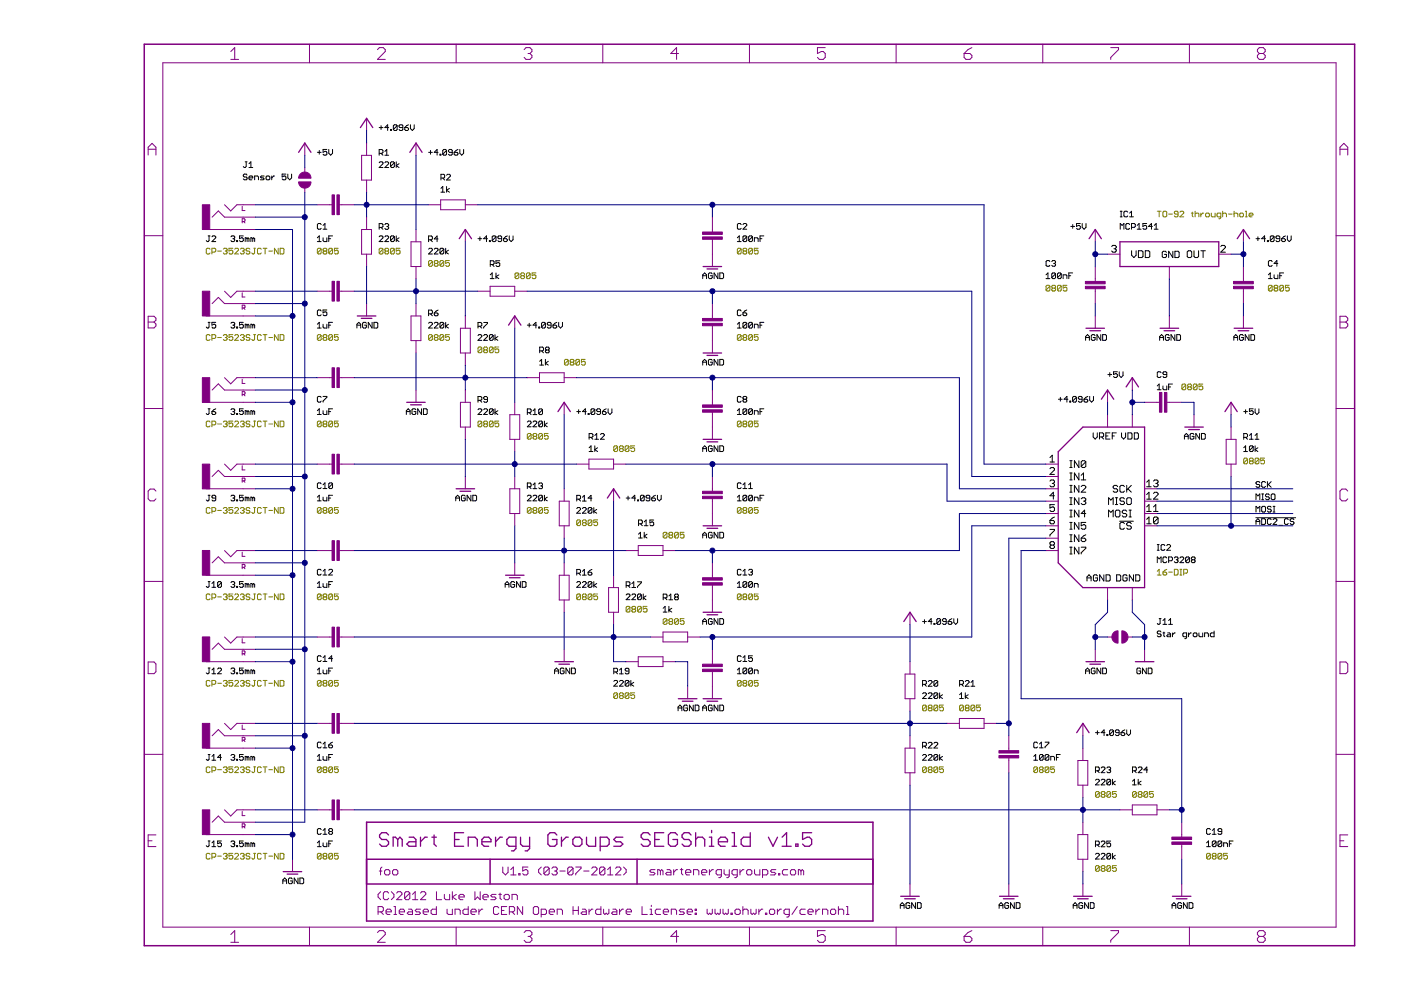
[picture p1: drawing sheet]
<svg xmlns="http://www.w3.org/2000/svg" width="297mm" height="210mm" viewBox="0 0 297 210" stroke-linecap="round" stroke-linejoin="round" font-family="sans-serif">
<g fill="none" stroke="#808000" stroke-width=".21">
<path d="M44.5 52.8l-.2-.2h-.4l-.2 .2v.8l.2 .2h.4l.2-.2M44.9 53.4h.6l.2-.2v-.4l-.2-.2h-.6v1.2M46.1 53.2h.8M47.3 52.8l.2-.2h.4l.3 .2-.3 .4M47.8 53.2h.1M47.9 53.2l.3 .2-.3 .4h-.4l-.2-.2M49.4 52.6h-.8v.6l.4-.2 .4 .2v.4l-.3 .2h-.4l-.1-.2M49.8 52.8l.2-.2h.4l.2 .2v.2l-.8 .8h.8M51 52.8l.2-.2h.4l.2 .2-.2 .4M51.4 53.2h.2M51.6 53.2l.2 .2-.2 .4h-.4l-.2-.2M53 52.8l-.2-.2h-.4l-.2 .4 .2 .2h.4l.2 .4-.2 .2h-.4l-.2-.2"/>
<path d="M53.8 52.6h.4M54 52.6v1l-.2 .2-.4-.2M55.4 52.8l-.2-.2h-.4l-.2 .2v.8l.2 .2h.4l.2-.2M55.8 52.6h.8M56.2 52.6v1.2M57 53.2h.8M59 52.6v1.2l-.8-1.2v1.2M59.4 52.6h.6l.2 .2v.8l-.2 .2h-.6zM68.1 52.8l-.2-.2h-.4l-.2 .2v.8M68.1 52.8v.8l-.2 .2h-.4l-.2-.2M68.1 52.8l-.8 .8M68.7 53.2l-.2-.2 .2-.4h.4l.2 .2-.2 .4"/>
<path d="M68.7 53.2l-.2 .2 .2 .4h.4l.2-.2-.2-.4M68.7 53.2h.4M70.5 52.8l-.2-.2h-.4l-.2 .2v.8M70.5 52.8v.8l-.2 .2h-.4l-.2-.2M70.5 52.8l-.8 .8M71.7 52.6h-.8v.6l.4-.2 .4 .2v.4l-.2 .2h-.4l-.2-.2M81.2 52.8l-.2-.2h-.4l-.2 .2v.8M81.2 52.8v.8l-.2 .2h-.4l-.2-.2M81.2 52.8l-.8 .8M81.8 53.2l-.2-.2 .2-.4h.4l.2 .2-.2 .4M81.8 53.2l-.2 .2 .2 .4h.4l.2-.2-.2-.4M81.8 53.2h.4"/>
<path d="M83.6 52.8l-.2-.2h-.4l-.2 .2v.8M83.6 52.8v.8l-.2 .2h-.4l-.2-.2M83.6 52.8l-.8 .8M84.8 52.6h-.8v.6l.4-.2 .4 .2v.4l-.2 .2h-.4l-.2-.2M91.7 55.5l-.2-.3h-.4l-.2 .3v.8M91.7 55.5v.8l-.2 .2h-.4l-.2-.2M91.7 55.5l-.8 .8M92.3 55.9l-.2 .1 .2 .5h.4l.2-.2-.2-.4M92.3 55.9l-.2-.3 .2-.4h.4l.2 .3-.2 .4M92.3 55.9h.4M94.1 55.5l-.2-.3h-.4l-.2 .3v.8M94.1 55.5v.8l-.2 .2h-.4l-.2-.2"/>
<path d="M94.1 55.5l-.8 .8M95.3 55.2h-.8v.7l.4-.3 .4 .3v.4l-.2 .2h-.4l-.2-.2M110 58.1l-.2-.2h-.4l-.2 .2v.8M110 58.1v.8l-.2 .2h-.4l-.2-.2M110 58.1l-.8 .8M110.6 58.5l-.2-.2 .2-.4h.4l.2 .2-.2 .4M110.6 58.5l-.2 .2 .2 .4h.4l.2-.2-.2-.4M110.6 58.5h.4M112.4 58.1l-.2-.2h-.4l-.2 .2v.8M112.4 58.1v.8l-.2 .2h-.4l-.2-.2M112.4 58.1l-.8 .8M113.6 57.9h-.8v.6l.4-.2 .4 .2v.4l-.2 .2h-.4l-.2-.2"/>
<path d="M157.1 52.8l-.2-.2h-.4l-.2 .2v.8M157.1 52.8v.8l-.2 .2h-.4l-.2-.2M157.1 52.8l-.8 .8M157.7 53.2l-.2-.2 .2-.4h.4l.2 .2-.2 .4M157.7 53.2l-.2 .2 .2 .4h.4l.2-.2-.2-.4M157.7 53.2h.4M159.5 52.8l-.2-.2h-.4l-.2 .2v.8M159.5 52.8v.8l-.2 .2h-.4l-.2-.2M159.5 52.8l-.8 .8M160.7 52.6h-.8v.6l.4-.2 .4 .2v.4l-.2 .2h-.4l-.2-.2M245.4 44.8h.8M245.8 44.8v1.2"/>
<path d="M246.8 44.8h.4l.2 .2v.8l-.2 .2h-.4l-.2-.2v-.8zM247.8 45.4h.8M249.8 45.4h-.6l-.2-.2 .2-.4h.4l.2 .2v.8l-.2 .2h-.4l-.2-.2M250.2 45l.2-.2h.4l.2 .2v.2l-.8 .8h.8M252.6 45.2h.4M252.8 45v.8l.2 .2M253.4 45.4l.2-.2h.4l.2 .2v.6M253.4 44.8v1.2M254.6 45.2v.8M255.2 45.2h-.2l-.4 .4M255.6 45.4l.2-.2h.4l.2 .2v.4l-.2 .2h-.4l-.2-.2zM256.8 45.2v.6l.2 .2h.6v-.8"/>
<path d="M258.8 46h-.6l-.2-.2v-.4l.2-.2h.6v1l-.4 .2M259.2 45.4l.2-.2h.4l.2 .2v.6M259.2 44.8v1.2M260.4 45.4h.8M261.6 45.4l.2-.2h.4l.2 .2v.6M261.6 44.8v1.2M263 45.2h.4l.2 .2v.4l-.2 .2h-.4l-.2-.2v-.4zM264 44.8h.2v1.2M264 46h.4M264.8 45.6h.8l-.1-.4h-.5l-.2 .2v.4l.2 .2h.5M44.5 71.2l-.2-.2h-.4l-.2 .2v.8l.2 .2h.4l.2-.2M44.9 71.8h.6l.2-.2v-.4l-.2-.2h-.6v1.2"/>
<path d="M46.1 71.6h.8M47.3 71.2l.2-.2h.4l.3 .2-.3 .4M47.8 71.6h.1M47.9 71.6l.3 .2-.3 .4h-.4l-.2-.2M49.4 71h-.8v.6l.4-.2 .4 .2v.4l-.3 .2h-.4l-.1-.2M49.8 71.2l.2-.2h.4l.2 .2v.2l-.8 .8h.8M51 71.2l.2-.2h.4l.2 .2-.2 .4M51.4 71.6h.2M51.6 71.6l.2 .2-.2 .4h-.4l-.2-.2M53 71.2l-.2-.2h-.4l-.2 .4 .2 .2h.4l.2 .4-.2 .2h-.4l-.2-.2M53.8 71h.4M54 71v1l-.2 .2-.4-.2"/>
<path d="M55.4 71.2l-.2-.2h-.4l-.2 .2v.8l.2 .2h.4l.2-.2M55.8 71h.8M56.2 71v1.2M57 71.6h.8M59 71v1.2l-.8-1.2v1.2M59.4 71h.6l.2 .2v.8l-.2 .2h-.6zM68.1 71.2l-.2-.2h-.4l-.2 .2v.8M68.1 71.2v.8l-.2 .2h-.4l-.2-.2M68.1 71.2l-.8 .8M68.7 71.6l-.2-.2 .2-.4h.4l.2 .2-.2 .4M68.7 71.6l-.2 .2 .2 .4h.4l.2-.2-.2-.4M68.7 71.6h.4"/>
<path d="M70.5 71.2l-.2-.2h-.4l-.2 .2v.8M70.5 71.2v.8l-.2 .2h-.4l-.2-.2M70.5 71.2l-.8 .8M71.7 71h-.8v.6l.4-.2 .4 .2v.4l-.2 .2h-.4l-.2-.2M91.7 71.2l-.2-.2h-.4l-.2 .2v.8M91.7 71.2v.8l-.2 .2h-.4l-.2-.2M91.7 71.2l-.8 .8M92.3 71.6l-.2-.2 .2-.4h.4l.2 .2-.2 .4M92.3 71.6l-.2 .2 .2 .4h.4l.2-.2-.2-.4M92.3 71.6h.4M94.1 71.2l-.2-.2h-.4l-.2 .2v.8M94.1 71.2v.8l-.2 .2h-.4l-.2-.2"/>
<path d="M94.1 71.2l-.8 .8M95.3 71h-.8v.6l.4-.2 .4 .2v.4l-.2 .2h-.4l-.2-.2M102.2 73.8l-.9 .8M102.2 73.8l-.3-.2h-.4l-.2 .2v.8M102.2 73.8v.8l-.3 .2h-.4l-.2-.2M102.7 74.2l-.1 .2 .1 .4h.4l.3-.2-.3-.4M102.7 74.2l-.1-.2 .1-.4h.4l.3 .2-.3 .4M102.7 74.2h.4M104.6 73.8l-.8 .8M104.6 73.8l-.2-.2h-.5l-.1 .2v.8M104.6 73.8v.8l-.2 .2h-.5l-.1-.2M105.7 73.6h-.8v.6l.4-.2 .4 .2v.4l-.1 .2h-.4l-.3-.2"/>
<path d="M120.5 76.4v.8l-.2 .2h-.4l-.2-.2M120.5 76.4l-.2-.2h-.4l-.2 .2v.8M120.5 76.4l-.8 .8M121.1 76.8l-.2-.2 .2-.4h.4l.2 .2-.2 .4M121.1 76.8l-.2 .2 .2 .4h.4l.2-.2-.2-.4M121.1 76.8h.4M122.9 76.4l-.2-.2h-.4l-.2 .2v.8M122.9 76.4v.8l-.2 .2h-.4l-.2-.2M122.9 76.4l-.8 .8M124.1 76.2h-.8v.6l.4-.2 .4 .2v.4l-.2 .2h-.4l-.2-.2M157.1 71.2l-.2-.2h-.4l-.2 .2v.8M157.1 71.2v.8l-.2 .2h-.4l-.2-.2"/>
<path d="M157.1 71.2l-.8 .8M157.7 71.6l-.2-.2 .2-.4h.4l.2 .2-.2 .4M157.7 71.6l-.2 .2 .2 .4h.4l.2-.2-.2-.4M157.7 71.6h.4M159.5 71.2l-.2-.2h-.4l-.2 .2v.8M159.5 71.2v.8l-.2 .2h-.4l-.2-.2M159.5 71.2l-.8 .8M160.7 71h-.8v.6l.4-.2 .4 .2v.4l-.2 .2h-.4l-.2-.2M222.6 60.7l-.2-.2h-.4l-.2 .2v.8M222.6 60.7v.8l-.2 .2h-.4l-.2-.2M222.6 60.7l-.8 .8M223.2 61.1l-.2-.2 .2-.4h.4l.2 .2-.2 .4"/>
<path d="M223.2 61.1l-.2 .2 .2 .4h.4l.2-.2-.2-.4M223.2 61.1h.4M225 60.7l-.2-.2h-.4l-.2 .2v.8M225 60.7v.8l-.2 .2h-.4l-.2-.2M225 60.7l-.8 .8M226.2 60.5h-.8v.6l.4-.2 .4 .2v.4l-.2 .2h-.4l-.2-.2M269.7 60.7l-.2-.2h-.4l-.2 .2v.8M269.7 60.7v.8l-.2 .2h-.4l-.2-.2M269.7 60.7l-.8 .8M270.3 61.1l-.2-.2 .2-.4h.4l.2 .2-.2 .4M270.3 61.1l-.2 .2 .2 .4h.4l.2-.2-.2-.4M270.3 61.1h.4"/>
<path d="M272.1 60.7l-.2-.2h-.4l-.2 .2v.8M272.1 60.7v.8l-.2 .2h-.4l-.2-.2M272.1 60.7l-.8 .8M273.3 60.5h-.8v.6l.4-.2 .4 .2v.4l-.2 .2h-.4l-.2-.2M44.5 89.5l-.2-.2h-.4l-.2 .2v.8l.2 .2h.4l.2-.2M44.9 90.1h.6l.2-.2v-.4l-.2-.2h-.6v1.2M46.1 89.9h.8M47.3 89.5l.2-.2h.4l.3 .2-.3 .4M47.8 89.9h.1M47.9 89.9l.3 .2-.3 .4h-.4l-.2-.2M49.4 89.3h-.8v.6l.4-.2 .4 .2v.4l-.3 .2h-.4l-.1-.2M49.8 89.5l.2-.2h.4l.2 .2v.2l-.8 .8h.8"/>
<path d="M51 89.5l.2-.2h.4l.2 .2-.2 .4M51.4 89.9h.2M51.6 89.9l.2 .2-.2 .4h-.4l-.2-.2M53 89.5l-.2-.2h-.4l-.2 .4 .2 .2h.4l.2 .4-.2 .2h-.4l-.2-.2M53.8 89.3h.4M54 89.3v1l-.2 .2-.4-.2M55.4 89.5l-.2-.2h-.4l-.2 .2v.8l.2 .2h.4l.2-.2M55.8 89.3h.8M56.2 89.3v1.2M57 89.9h.8M59 89.3v1.2l-.8-1.2v1.2M59.4 89.3h.6l.2 .2v.8l-.2 .2h-.6z"/>
<path d="M68.1 89.5l-.2-.2h-.4l-.2 .2v.8M68.1 89.5v.8l-.2 .2h-.4l-.2-.2M68.1 89.5l-.8 .8M68.7 89.9l-.2-.2 .2-.4h.4l.2 .2-.2 .4M68.7 89.9l-.2 .2 .2 .4h.4l.2-.2-.2-.4M68.7 89.9h.4M70.5 89.5l-.2-.2h-.4l-.2 .2v.8M70.5 89.5v.8l-.2 .2h-.4l-.2-.2M70.5 89.5l-.8 .8M71.7 89.3h-.8v.6l.4-.2 .4 .2v.4l-.2 .2h-.4l-.2-.2M102.2 89.5l-.3-.2h-.4l-.2 .2v.8M102.2 89.5v.8l-.3 .2h-.4l-.2-.2"/>
<path d="M102.2 89.5l-.9 .8M102.7 89.9l-.1-.2 .1-.4h.4l.3 .2-.3 .4M102.7 89.9l-.1 .2 .1 .4h.4l.3-.2-.3-.4M102.7 89.9h.4M104.6 89.5l-.2-.2h-.5l-.1 .2v.8M104.6 89.5v.8l-.2 .2h-.5l-.1-.2M104.6 89.5l-.8 .8M105.7 89.3h-.8v.6l.4-.2 .4 .2v.4l-.1 .2h-.4l-.3-.2M112.6 92.1l-.2-.2h-.4l-.2 .2v.8M112.6 92.1v.8l-.2 .2h-.4l-.2-.2M112.6 92.1l-.8 .8M113.2 92.5l-.2-.2 .2-.4h.4l.2 .2-.2 .4"/>
<path d="M113.2 92.5l-.2 .2 .2 .4h.4l.2-.2-.2-.4M113.2 92.5h.4M115 92.1l-.2-.2h-.4l-.2 .2v.8M115 92.1v.8l-.2 .2h-.4l-.2-.2M115 92.1l-.8 .8M116.2 91.9h-.8v.6l.4-.2 .4 .2v.4l-.2 .2h-.4l-.2-.2M130.9 94.7l-.2-.2h-.4l-.2 .2v.8M130.9 94.7v.8l-.2 .2h-.4l-.2-.2M130.9 94.7l-.8 .8M131.6 95.1l-.3 .2 .3 .4h.4l.1-.2-.1-.4M131.6 95.1l-.3-.2 .3-.4h.4l.1 .2-.1 .4M131.6 95.1h.4"/>
<path d="M133.3 94.7l-.1-.2h-.4l-.3 .2v.8M133.3 94.7v.8l-.1 .2h-.4l-.3-.2M133.3 94.7l-.8 .8M134.6 94.5h-.8v.6l.4-.2 .4 .2v.4l-.2 .2h-.4l-.2-.2M157.1 89.5l-.2-.2h-.4l-.2 .2v.8M157.1 89.5v.8l-.2 .2h-.4l-.2-.2M157.1 89.5l-.8 .8M157.7 89.9l-.2-.2 .2-.4h.4l.2 .2-.2 .4M157.7 89.9l-.2 .2 .2 .4h.4l.2-.2-.2-.4M157.7 89.9h.4M159.5 89.5l-.2-.2h-.4l-.2 .2v.8M159.5 89.5v.8l-.2 .2h-.4l-.2-.2"/>
<path d="M159.5 89.5l-.8 .8M160.7 89.3h-.8v.6l.4-.2 .4 .2v.4l-.2 .2h-.4l-.2-.2M251.4 81.6l-.2-.2h-.4l-.2 .2v.8M251.4 81.6v.8l-.2 .2h-.4l-.2-.2M251.4 81.6l-.8 .8M252 82l-.2-.2 .2-.4h.4l.2 .2-.2 .4M252 82l-.2 .2 .2 .4h.4l.2-.2-.2-.4M252 82h.4M253.8 81.6l-.2-.2h-.4l-.2 .2v.8M253.8 81.6v.8l-.2 .2h-.4l-.2-.2M253.8 81.6l-.8 .8M255 81.4h-.8v.6l.4-.2 .4 .2v.4l-.2 .2h-.4l-.2-.2"/>
<path d="M264.5 97.3l-.2-.2h-.4l-.2 .2v.8M264.5 97.3v.8l-.2 .2h-.4l-.2-.2M264.5 97.3l-.8 .8M265.1 97.7l-.2-.2 .2-.4h.4l.2 .2-.2 .4M265.1 97.7l-.2 .2 .2 .4h.4l.2-.2-.2-.4M265.1 97.7h.4M266.9 97.3l-.2-.2h-.4l-.2 .2v.8M266.9 97.3v.8l-.2 .2h-.4l-.2-.2M266.9 97.3l-.8 .8M268.1 97.1h-.8v.6l.4-.2 .4 .2v.4l-.2 .2h-.4l-.2-.2M44.5 107.8l-.2-.2h-.4l-.2 .2v.8l.2 .2h.4l.2-.2M44.9 108.4h.6l.2-.2v-.4l-.2-.2h-.6v1.2"/>
<path d="M46.1 108.2h.8M47.3 107.8l.2-.2h.4l.3 .2-.3 .4M47.8 108.2h.1M47.9 108.2l.3 .2-.3 .4h-.4l-.2-.2M49.4 107.6h-.8v.6l.4-.2 .4 .2v.4l-.3 .2h-.4l-.1-.2M49.8 107.8l.2-.2h.4l.2 .2v.2l-.8 .8h.8M51 107.8l.2-.2h.4l.2 .2-.2 .4M51.4 108.2h.2M51.6 108.2l.2 .2-.2 .4h-.4l-.2-.2M53 107.8l-.2-.2h-.4l-.2 .4 .2 .2h.4l.2 .4-.2 .2h-.4l-.2-.2M53.8 107.6h.4M54 107.6v1l-.2 .2-.4-.2"/>
<path d="M55.4 107.8l-.2-.2h-.4l-.2 .2v.8l.2 .2h.4l.2-.2M55.8 107.6h.8M56.2 107.6v1.2M57 108.2h.8M59 107.6v1.2l-.8-1.2v1.2M59.4 107.6h.6l.2 .2v.8l-.2 .2h-.6zM68.1 107.8l-.2-.2h-.4l-.2 .2v.8M68.1 107.8v.8l-.2 .2h-.4l-.2-.2M68.1 107.8l-.8 .8M68.7 108.2l-.2-.2 .2-.4h.4l.2 .2-.2 .4M68.7 108.2l-.2 .2 .2 .4h.4l.2-.2-.2-.4M68.7 108.2h.4"/>
<path d="M70.5 107.8l-.2-.2h-.4l-.2 .2v.8M70.5 107.8v.8l-.2 .2h-.4l-.2-.2M70.5 107.8l-.8 .8M71.7 107.6h-.8v.6l.4-.2 .4 .2v.4l-.2 .2h-.4l-.2-.2M112.6 107.8l-.2-.2h-.4l-.2 .2v.8M112.6 107.8v.8l-.2 .2h-.4l-.2-.2M112.6 107.8l-.8 .8M113.2 108.2l-.2-.2 .2-.4h.4l.2 .2-.2 .4M113.2 108.2l-.2 .2 .2 .4h.4l.2-.2-.2-.4M113.2 108.2h.4M115 107.8l-.2-.2h-.4l-.2 .2v.8M115 107.8v.8l-.2 .2h-.4l-.2-.2"/>
<path d="M115 107.8l-.8 .8M116.2 107.6h-.8v.6l.4-.2 .4 .2v.4l-.2 .2h-.4l-.2-.2M123.1 110.4l-.2-.2h-.4l-.2 .2v.8M123.1 110.4v.8l-.2 .2h-.4l-.2-.2M123.1 110.4l-.8 .8M123.7 110.8l-.2-.2 .2-.4h.4l.2 .2-.2 .4M123.7 110.8l-.2 .2 .2 .4h.4l.2-.2-.2-.4M123.7 110.8h.4M125.5 110.4l-.2-.2h-.4l-.2 .2v.8M125.5 110.4v.8l-.2 .2h-.4l-.2-.2M125.5 110.4l-.8 .8M126.7 110.2h-.8v.6l.6-.2 .2 .2v.4l-.2 .2h-.4l-.2-.2"/>
<path d="M141.4 113.1l-.2-.2h-.4l-.2 .2v.8M141.4 113.1v.8l-.2 .2h-.4l-.2-.2M141.4 113.1l-.8 .8M142 113.5l-.2-.2 .2-.4h.4l.2 .2-.2 .4M142 113.5l-.2 .2 .2 .4h.4l.2-.2-.2-.4M142 113.5h.4M143.8 113.1v.8l-.2 .2h-.4l-.2-.2M143.8 113.1l-.2-.2h-.4l-.2 .2v.8M143.8 113.1l-.8 .8M145 112.9h-.8v.6l.4-.2 .4 .2v.4l-.2 .2h-.4l-.2-.2M157.1 107.8l-.2-.2h-.4l-.2 .2v.8M157.1 107.8v.8l-.2 .2h-.4l-.2-.2"/>
<path d="M157.1 107.8l-.8 .8M157.7 108.2l-.2-.2 .2-.4h.4l.2 .2-.2 .4M157.7 108.2l-.2 .2 .2 .4h.4l.2-.2-.2-.4M157.7 108.2h.4M159.5 107.8l-.2-.2h-.4l-.2 .2v.8M159.5 107.8v.8l-.2 .2h-.4l-.2-.2M159.5 107.8l-.8 .8M160.7 107.6h-.8v.6l.4-.2 .4 .2v.4l-.2 .2h-.4l-.2-.2M44.5 126.2l-.2-.3h-.4l-.2 .3v.8l.2 .1h.4l.2-.1M44.9 126.7h.6l.2-.1v-.4l-.2-.3h-.6v1.2M46.1 126.6h.8M47.3 126.2l.2-.3h.4l.3 .3-.3 .4"/>
<path d="M47.8 126.6h.1M47.9 126.6l.3 .1-.3 .4h-.4l-.2-.1M49.4 125.9h-.8v.7l.4-.3 .4 .3v.4l-.3 .1h-.4l-.1-.1M49.8 126.2l.2-.3h.4l.2 .3v.1l-.8 .8h.8M51 126.2l.2-.3h.4l.2 .3-.2 .4M51.4 126.6h.2M51.6 126.6l.2 .1-.2 .4h-.4l-.2-.1M53 126.2l-.2-.3h-.4l-.2 .4 .2 .3h.4l.2 .4-.2 .1h-.4l-.2-.1M53.8 125.9h.4M54 125.9v1.1l-.2 .1-.4-.1M55.4 126.2l-.2-.3h-.4l-.2 .3v.8l.2 .1h.4l.2-.1M55.8 125.9h.8"/>
<path d="M56.2 125.9v1.2M57 126.6h.8M59 125.9v1.2l-.8-1.2v1.2M59.4 125.9h.6l.2 .3v.8l-.2 .1h-.6zM68.1 126.2l-.2-.3h-.4l-.2 .3v.8M68.1 126.2v.8l-.2 .1h-.4l-.2-.1M68.1 126.2l-.8 .8M68.7 126.6l-.2-.3 .2-.4h.4l.2 .3-.2 .4M68.7 126.6l-.2 .1 .2 .4h.4l.2-.1-.2-.4M68.7 126.6h.4M70.5 126.2l-.2-.3h-.4l-.2 .3v.8M70.5 126.2v.8l-.2 .1h-.4l-.2-.1"/>
<path d="M70.5 126.2l-.8 .8M71.7 125.9h-.8v.7l.4-.3 .4 .3v.4l-.2 .1h-.4l-.2-.1M123.1 126.2l-.2-.3h-.4l-.2 .3v.8M123.1 126.2v.8l-.2 .1h-.4l-.2-.1M123.1 126.2l-.8 .8M123.7 126.6l-.2-.3 .2-.4h.4l.2 .3-.2 .4M123.7 126.6l-.2 .1 .2 .4h.4l.2-.1-.2-.4M123.7 126.6h.4M125.5 126.2l-.2-.3h-.4l-.2 .3v.8M125.5 126.2v.8l-.2 .1h-.4l-.2-.1M125.5 126.2l-.8 .8M126.7 125.9h-.8v.7l.4-.3 .4 .3v.4l-.2 .1h-.4l-.2-.1"/>
<path d="M133.6 128.8l-.2-.2h-.4l-.2 .2v.8M133.6 128.8v.8l-.2 .2h-.4l-.2-.2M133.6 128.8l-.8 .8M134.2 129.2l-.2-.2 .2-.4h.4l.2 .2-.2 .4M134.2 129.2l-.2 .2 .2 .4h.4l.2-.2-.2-.4M134.2 129.2h.4M136 128.8l-.2-.2h-.4l-.2 .2v.8M136 128.8v.8l-.2 .2h-.4l-.2-.2M136 128.8l-.8 .8M137.2 128.6h-.8v.6l.4-.2 .4 .2v.4l-.2 .2h-.4l-.2-.2M141.4 131.4l-.2-.2h-.4l-.2 .2v.8M141.4 131.4v.8l-.2 .2h-.4l-.2-.2"/>
<path d="M141.4 131.4l-.8 .8M142 131.8l-.2-.2 .2-.4h.4l.2 .2-.2 .4M142 131.8l-.2 .2 .2 .4h.4l.2-.2-.2-.4M142 131.8h.4M143.8 131.4l-.2-.2h-.4l-.2 .2v.8M143.8 131.4v.8l-.2 .2h-.4l-.2-.2M143.8 131.4l-.8 .8M145 131.2h-.8v.6l.4-.2 .4 .2v.4l-.2 .2h-.4l-.2-.2M157.1 126.2l-.2-.3h-.4l-.2 .3v.8M157.1 126.2v.8l-.2 .1h-.4l-.2-.1M157.1 126.2l-.8 .8M157.7 126.6l-.2-.3 .2-.4h.4l.2 .3-.2 .4"/>
<path d="M157.7 126.6l-.2 .1 .2 .4h.4l.2-.1-.2-.4M157.7 126.6h.4M159.5 126.2l-.2-.3h-.4l-.2 .3v.8M159.5 126.2v.8l-.2 .1h-.4l-.2-.1M159.5 126.2l-.8 .8M160.7 125.9h-.8v.7l.4-.3 .4 .3v.4l-.2 .1h-.4l-.2-.1M245.4 121.1l.4-.4v1.2M245.4 121.9h.8M246.6 121.3h.6l.2 .4-.2 .2h-.4l-.2-.2zM247.4 120.7l-.8 .6M247.8 121.3h.8M249 120.7h.6l.2 .2v.8l-.2 .2h-.6z"/>
<path d="M250.2 121.9h.4M250.2 120.7h.4M250.4 120.7v1.2M251 121.5h.6l.2-.2v-.4l-.2-.2h-.6v1.2M44.5 144.5l-.2-.2h-.4l-.2 .2v.8l.2 .2h.4l.2-.2M44.9 145.1h.6l.2-.2v-.4l-.2-.2h-.6v1.2M46.1 144.9h.8M47.3 144.5l.2-.2h.4l.3 .2-.3 .4M47.8 144.9h.1M47.9 144.9l.3 .2-.3 .4h-.4l-.2-.2M49.4 144.3h-.8v.6l.4-.2 .4 .2v.4l-.3 .2h-.4l-.1-.2M49.8 144.5l.2-.2h.4l.2 .2v.2l-.8 .8h.8"/>
<path d="M51 144.5l.2-.2h.4l.2 .2-.2 .4M51.4 144.9h.2M51.6 144.9l.2 .2-.2 .4h-.4l-.2-.2M53 144.5l-.2-.2h-.4l-.2 .2 .2 .4h.4l.2 .2-.2 .4h-.4l-.2-.2M53.8 144.3h.4M54 144.3v1l-.2 .2-.4-.2M55.4 144.5l-.2-.2h-.4l-.2 .2v.8l.2 .2h.4l.2-.2M55.8 144.3h.8M56.2 144.3v1.2M57 144.9h.8M59 144.3v1.2l-.8-1.2v1.2M59.4 144.3h.6l.2 .2v.8l-.2 .2h-.6z"/>
<path d="M68.1 144.5v.8l-.2 .2h-.4l-.2-.2M68.1 144.5l-.2-.2h-.4l-.2 .2v.8M68.1 144.5l-.8 .8M68.7 144.9l-.2-.2 .2-.4h.4l.2 .2-.2 .4M68.7 144.9l-.2 .2 .2 .4h.4l.2-.2-.2-.4M68.7 144.9h.4M70.5 144.5v.8l-.2 .2h-.4l-.2-.2M70.5 144.5l-.2-.2h-.4l-.2 .2v.8M70.5 144.5l-.8 .8M71.7 144.3h-.8v.6l.4-.2 .4 .2v.4l-.2 .2h-.4l-.2-.2M130.9 147.1l-.2-.2h-.4l-.2 .2v.8M130.9 147.1v.8l-.2 .2h-.4l-.2-.2"/>
<path d="M130.9 147.1l-.8 .8M131.6 147.5l-.3-.2 .3-.4h.4l.1 .2-.1 .4M131.6 147.5l-.3 .2 .3 .4h.4l.1-.2-.1-.4M131.6 147.5h.4M133.3 147.1l-.1-.2h-.4l-.3 .2v.8M133.3 147.1v.8l-.1 .2h-.4l-.3-.2M133.3 147.1l-.8 .8M134.6 146.9h-.8v.6l.4-.2 .4 .2v.4l-.2 .2h-.4l-.2-.2M157.1 144.5l-.2-.2h-.4l-.2 .2v.8M157.1 144.5v.8l-.2 .2h-.4l-.2-.2M157.1 144.5l-.8 .8M157.7 144.9l-.2-.2 .2-.4h.4l.2 .2-.2 .4"/>
<path d="M157.7 144.9l-.2 .2 .2 .4h.4l.2-.2-.2-.4M157.7 144.9h.4M159.5 144.5l-.2-.2h-.4l-.2 .2v.8M159.5 144.5v.8l-.2 .2h-.4l-.2-.2M159.5 144.5l-.8 .8M160.7 144.3h-.8v.6l.4-.2 .4 .2v.4l-.2 .2h-.4l-.2-.2M196.4 149.7l-.2-.2h-.4l-.2 .2v.8M196.4 149.7v.8l-.2 .2h-.4l-.2-.2M196.4 149.7l-.8 .8M197 150.1l-.2-.2 .2-.4h.4l.2 .2-.2 .4M197 150.1l-.2 .2 .2 .4h.4l.2-.2-.2-.4M197 150.1h.4"/>
<path d="M198.8 149.7l-.2-.2h-.4l-.2 .2v.8M198.8 149.7v.8l-.2 .2h-.4l-.2-.2M198.8 149.7l-.8 .8M200 149.5h-.8v.6l.4-.2 .4 .2v.4l-.2 .2h-.4l-.2-.2M204.3 149.7l-.2-.2h-.4l-.2 .2v.8M204.3 149.7v.8l-.2 .2h-.4l-.2-.2M204.3 149.7l-.8 .8M204.9 150.1l-.2-.2 .2-.4h.4l.2 .2-.2 .4M204.9 150.1l-.2 .2 .2 .4h.4l.2-.2-.2-.4M204.9 150.1h.4M206.7 149.7l-.2-.2h-.4l-.2 .2v.8M206.7 149.7v.8l-.2 .2h-.4l-.2-.2"/>
<path d="M206.7 149.7l-.8 .8M207.9 149.5h-.8v.6l.4-.2 .4 .2v.4l-.2 .2h-.4l-.2-.2M44.5 162.8l-.2-.2h-.4l-.2 .2v.8l.2 .2h.4l.2-.2M44.9 163.4h.6l.2-.2v-.4l-.2-.2h-.6v1.2M46.1 163.2h.8M47.3 162.8l.2-.2h.4l.3 .2-.3 .4M47.8 163.2h.1M47.9 163.2l.3 .2-.3 .4h-.4l-.2-.2M49.4 162.6h-.8v.6l.4-.2 .4 .2v.4l-.3 .2h-.4l-.1-.2M49.8 162.8l.2-.2h.4l.2 .2v.2l-.8 .8h.8M51 162.8l.2-.2h.4l.2 .2-.2 .4M51.4 163.2h.2"/>
<path d="M51.6 163.2l.2 .2-.2 .4h-.4l-.2-.2M53 162.8l-.2-.2h-.4l-.2 .2 .2 .4h.4l.2 .2-.2 .4h-.4l-.2-.2M53.8 162.6h.4M54 162.6v1l-.2 .2-.4-.2M55.4 162.8l-.2-.2h-.4l-.2 .2v.8l.2 .2h.4l.2-.2M55.8 162.6h.8M56.2 162.6v1.2M57 163.2h.8M59 162.6v1.2l-.8-1.2v1.2M59.4 162.6h.6l.2 .2v.8l-.2 .2h-.6zM68.1 162.8l-.2-.2h-.4l-.2 .2v.8M68.1 162.8v.8l-.2 .2h-.4l-.2-.2"/>
<path d="M68.1 162.8l-.8 .8M68.7 163.2l-.2-.2 .2-.4h.4l.2 .2-.2 .4M68.7 163.2l-.2 .2 .2 .4h.4l.2-.2-.2-.4M68.7 163.2h.4M70.5 162.8l-.2-.2h-.4l-.2 .2v.8M70.5 162.8v.8l-.2 .2h-.4l-.2-.2M70.5 162.8l-.8 .8M71.7 162.6h-.8v.6l.4-.2 .4 .2v.4l-.2 .2h-.4l-.2-.2M196.4 162.8l-.2-.2h-.4l-.2 .2v.8M196.4 162.8v.8l-.2 .2h-.4l-.2-.2M196.4 162.8l-.8 .8M197 163.2l-.2-.2 .2-.4h.4l.2 .2-.2 .4"/>
<path d="M197 163.2l-.2 .2 .2 .4h.4l.2-.2-.2-.4M197 163.2h.4M198.8 162.8l-.2-.2h-.4l-.2 .2v.8M198.8 162.8v.8l-.2 .2h-.4l-.2-.2M198.8 162.8l-.8 .8M200 162.6h-.8v.6l.4-.2 .4 .2v.4l-.2 .2h-.4l-.2-.2M220 162.8l-.2-.2h-.4l-.2 .2v.8M220 162.8v.8l-.2 .2h-.4l-.2-.2M220 162.8l-.8 .8M220.6 163.2l-.2-.2 .2-.4h.4l.2 .2-.2 .4M220.6 163.2l-.2 .2 .2 .4h.4l.2-.2-.2-.4M220.6 163.2h.4"/>
<path d="M222.4 162.8l-.2-.2h-.4l-.2 .2v.8M222.4 162.8v.8l-.2 .2h-.4l-.2-.2M222.4 162.8l-.8 .8M223.6 162.6h-.8v.6l.4-.2 .4 .2v.4l-.2 .2h-.4l-.2-.2M233.1 168l-.2-.2h-.4l-.2 .2v.8M233.1 168v.8l-.2 .2h-.4l-.2-.2M233.1 168l-.8 .8M233.7 168.4l-.2-.2 .2-.4h.4l.2 .2-.2 .4M233.7 168.4l-.2 .2 .2 .4h.4l.2-.2-.2-.4M233.7 168.4h.4M235.5 168l-.2-.2h-.4l-.2 .2v.8M235.5 168v.8l-.2 .2h-.4l-.2-.2"/>
<path d="M235.5 168l-.8 .8M236.7 167.8h-.8v.6l.4-.2 .4 .2v.4l-.2 .2h-.4l-.2-.2M240.9 168l-.2-.2h-.4l-.2 .2v.8M240.9 168v.8l-.2 .2h-.4l-.2-.2M240.9 168l-.8 .8M241.5 168.4l-.2-.2 .2-.4h.4l.2 .2-.2 .4M241.5 168.4l-.2 .2 .2 .4h.4l.2-.2-.2-.4M241.5 168.4h.4M243.3 168l-.2-.2h-.4l-.2 .2v.8M243.3 168v.8l-.2 .2h-.4l-.2-.2M243.3 168l-.8 .8M244.5 167.8h-.8v.6l.4-.2 .4 .2v.4l-.2 .2h-.4l-.2-.2"/>
<path d="M44.5 181.1l-.2-.2h-.4l-.2 .2v.8l.2 .2h.4l.2-.2M44.9 181.7h.6l.2-.2v-.4l-.2-.2h-.6v1.2M46.1 181.5h.8M47.3 181.1l.2-.2h.4l.3 .2-.3 .4M47.8 181.5h.1M47.9 181.5l.3 .2-.3 .4h-.4l-.2-.2M49.4 180.9h-.8v.6l.4-.2 .4 .2v.4l-.3 .2h-.4l-.1-.2M49.8 181.1l.2-.2h.4l.2 .2v.2l-.8 .8h.8M51 181.1l.2-.2h.4l.2 .2-.2 .4M51.4 181.5h.2M51.6 181.5l.2 .2-.2 .4h-.4l-.2-.2M53 181.1l-.2-.2h-.4l-.2 .4 .2 .2h.4l.2 .4-.2 .2h-.4l-.2-.2"/>
<path d="M53.8 180.9h.4M54 180.9v1l-.2 .2-.4-.2M55.4 181.1l-.2-.2h-.4l-.2 .2v.8l.2 .2h.4l.2-.2M55.8 180.9h.8M56.2 180.9v1.2M57 181.5h.8M59 180.9v1.2l-.8-1.2v1.2M59.4 180.9h.6l.2 .2v.8l-.2 .2h-.6zM68.1 181.1l-.2-.2h-.4l-.2 .2v.8M68.1 181.1v.8l-.2 .2h-.4l-.2-.2M68.1 181.1l-.8 .8M68.7 181.5l-.2-.2 .2-.4h.4l.2 .2-.2 .4"/>
<path d="M68.7 181.5l-.2 .2 .2 .4h.4l.2-.2-.2-.4M68.7 181.5h.4M70.5 181.1l-.2-.2h-.4l-.2 .2v.8M70.5 181.1v.8l-.2 .2h-.4l-.2-.2M70.5 181.1l-.8 .8M71.7 180.9h-.8v.6l.4-.2 .4 .2v.4l-.2 .2h-.4l-.2-.2M233.1 183.7l-.2-.2h-.4l-.2 .2v.9M233.1 183.7v.9l-.2 .1h-.4l-.2-.1M233.1 183.7l-.8 .9M233.7 184.1l-.2-.2 .2-.4h.4l.2 .2-.2 .4M233.7 184.1l-.2 .2 .2 .4h.4l.2-.1-.2-.5M233.7 184.1h.4"/>
<path d="M235.5 183.7l-.2-.2h-.4l-.2 .2v.9M235.5 183.7v.9l-.2 .1h-.4l-.2-.1M235.5 183.7l-.8 .9M236.7 183.5h-.8v.6l.4-.2 .4 .2v.5l-.2 .1h-.4l-.2-.1M256.6 181.1l-.2-.2h-.4l-.2 .2v.8M256.6 181.1v.8l-.2 .2h-.4l-.2-.2M256.6 181.1l-.8 .8M257.2 181.5l-.2-.2 .2-.4h.4l.2 .2-.2 .4M257.2 181.5l-.2 .2 .2 .4h.4l.2-.2-.2-.4M257.2 181.5h.4M259 181.1l-.2-.2h-.4l-.2 .2v.8M259 181.1v.8l-.2 .2h-.4l-.2-.2"/>
<path d="M259 181.1l-.8 .8M260.2 180.9h-.8v.6l.4-.2 .4 .2v.4l-.1 .2h-.4l-.3-.2"/>
</g>
<g fill="none" stroke="#000" stroke-width=".21">
<path d="M52 34.3h.4M52.2 34.3v1l-.2 .2-.4-.2M52.4 37.1l-.2-.2h-.4l-.2 .2 .2 .4h.4l.2 .2-.2 .4h-.4l-.2-.2M52.8 35.5h.8M52.8 37.7h.8l-.2-.4h-.4l-.2 .2v.4l.2 .2h.4M52.8 34.7l.4-.4v1.2M54 38.1v-.8h.6l.2 .2v.6M56 37.3h-.6l-.2 .2 .8 .4-.2 .2h-.6M56.6 37.3h.4l.2 .2v.4l-.2 .2h-.4l-.2-.2v-.4zM57.6 37.3v.8M58.2 37.3h-.2l-.4 .4M60.6 36.9h-.8v.6l.4-.2 .4 .2v.4l-.2 .2h-.4l-.2-.2"/>
<path d="M61 36.9v.8l.4 .4 .4-.4v-.8M67.3 32.3h.8M67.7 31.9v.8M69.3 31.7h-.8v.6l.4-.2 .4 .2v.4l-.2 .2h-.4l-.2-.2M69.7 31.7v.8l.4 .4 .4-.4v-.8M80.4 34.5l.2-.2h.4l.2 .2v.2l-.8 .8h.8M80.4 32.5h.6l.2-.2v-.4l-.2-.2h-.6v1.2M80.4 27.1h.8M80.8 26.6v.9M80.8 32.5l.4 .4M81.6 34.5l.2-.2h.4l.2 .2v.2l-.8 .8h.8M81.6 32.9h.8"/>
<path d="M81.6 32.1l.4-.4v1.2M82.4 27.1h-.8l.6-.6v1.2M82.8 27.5h.2v.2h-.2zM83.6 34.5v.8l-.2 .2h-.4l-.2-.2M83.6 34.5l-.2-.2h-.4l-.2 .2v.8M83.6 34.5l-.8 .8M84 34.3v1.2M84.2 26.6v.9l-.2 .2h-.4l-.2-.2M84.2 26.6l-.2-.1h-.4l-.2 .1v.9M84.2 26.6l-.8 .9M84.6 34.7l-.6 .4 .6 .4M85.4 27.1h-.6l-.2-.2 .2-.4h.4l.2 .1v.9l-.2 .2h-.4l-.2-.2"/>
<path d="M85.8 27.1h.6l.2 .4-.2 .2h-.4l-.2-.2zM86.6 26.5l-.8 .6M87 26.5v.8l.4 .4 .4-.4v-.8M90.9 32.3h.8M91.3 31.9v.8M92.9 32.3h-.8l.6-.6v1.2M93.3 32.7h.2v.2h-.2zM93.5 37.8h.6l.2-.3v-.4l-.2-.1h-.6v1.2M93.5 39.9l.4-.4v1.2M93.9 37.8l.4 .4M94.7 37.1l.2-.1h.4l.2 .1v.3l-.8 .8h.8M94.7 31.9v.8l-.2 .2h-.4l-.2-.2"/>
<path d="M94.7 31.9l-.2-.2h-.4l-.2 .2v.8M94.7 39.5v1.2M94.7 31.9l-.8 .8M95.3 39.9l-.6 .4 .6 .4M95.9 32.3h-.6l-.2-.2 .2-.4h.4l.2 .2v.8l-.2 .2h-.4l-.2-.2M96.3 32.3h.6l.2 .4-.2 .2h-.4l-.2-.2zM97.1 31.7l-.8 .6M97.5 31.7v.8l.4 .4 .4-.4v-.8M44.1 50h.4M44.3 50v1l-.2 .2-.4-.2M44.9 50.2l.2-.2h.4l.2 .2v.2l-.8 .8h.8M49 50.2l.2-.2h.4l.2 .2-.2 .4"/>
<path d="M49.4 50.6h.2M49.6 50.6l.2 .2-.2 .4h-.4l-.2-.2M50.2 51h.2v.2h-.2zM51.6 50h-.8v.6l.4-.2 .4 .2v.4l-.2 .2h-.4l-.2-.2M52.4 50.6l-.4-.2v.8M52.4 50.6v.6M52.4 50.6l.2-.2 .2 .2v.6M53.6 50.6l-.4-.2v.8M53.6 50.6v.6M53.6 50.6l.2-.2 .2 .2v.6M67.3 50.4l.4-.4v1.2M67.3 51.2h.8"/>
<path d="M68.1 47.6l-.2-.2h-.4l-.2 .2v.8l.2 .2h.4l.2-.2M68.5 50.4v.6l.2 .2h.6v-.8M68.5 48.6h.8M68.5 47.8l.4-.4v1.2M69.7 50.6h.4M70.5 50h-.8v1.2M80.4 50.2l.2-.2h.4l.2 .2v.2l-.8 .8h.8M80.4 48.2h.6l.2-.2v-.4l-.2-.2h-.6v1.2M80.8 48.2l.4 .4M81.6 50.2l.2-.2h.4l.2 .2v.2l-.8 .8h.8M81.6 47.6l.2-.2h.4l.2 .2-.2 .4M82 48h.2"/>
<path d="M82.2 48l.2 .2-.2 .4h-.4l-.2-.2M83.6 50.2v.8l-.2 .2h-.4l-.2-.2M83.6 50.2l-.2-.2h-.4l-.2 .2v.8M83.6 50.2l-.8 .8M84 50v1.2M84.6 50.4l-.6 .4 .6 .4M90.9 50.8h.6l.2-.1v-.5l-.2-.2h-.6v1.2M90.9 52.8l.2-.2h.4l.2 .2v.2l-.8 .8h.8M91.3 50.8l.4 .4M92.1 52.8l.2-.2h.4l.2 .2v.2l-.8 .8h.8M92.9 50.7h-.8l.6-.7v1.2M93.5 40.7h.8"/>
<path d="M94.1 52.8v.8l-.2 .2h-.4l-.2-.2M94.1 52.8l-.2-.2h-.4l-.2 .2v.8M94.1 52.8l-.8 .8M94.5 52.6v1.2M95.1 53l-.6 .4 .6 .4M101.3 50.6h.9M101.7 50.2v.8M103.4 50.6h-.8l.5-.6v1.2M103.8 51h.1v.2h-.1zM103.9 56.1h.7l.2-.2v-.4l-.2-.2h-.7v1.2M103.9 58.3l.5-.4v1.2M103.9 59.1h.9"/>
<path d="M104.4 56.1l.4 .4M105.2 50.2v.8l-.3 .2h-.3l-.2-.2M105.2 50.2l-.3-.2h-.3l-.2 .2v.8M105.2 57.9v1.2M105.2 50.2l-.8 .8M105.8 58.3l-.6 .4 .6 .4M106 55.3h-.8v.6l.6-.2 .2 .2v.4l-.2 .2h-.4l-.2-.2M106.4 50.6h-.7l-.1-.2 .1-.4h.5l.2 .2v.8l-.2 .2h-.5l-.1-.2M106.8 50.6h.6l.2 .4-.2 .2h-.4l-.2-.2zM107.6 50l-.8 .6M108 50v.8l.4 .4 .4-.4v-.8M149 59.1v-.8l.4-.4 .4 .4v.8"/>
<path d="M149 58.5h.8M151 58.1l-.2-.2h-.4l-.2 .2v.8l.2 .2h.4l.2-.2v-.4h-.4M152.2 57.9v1.2l-.8-1.2v1.2M152.6 57.9h.6l.2 .2v.8l-.2 .2h-.6zM156.3 51.2h.8M156.3 50.4l.4-.4v1.2M157.1 47.6l-.2-.2h-.4l-.2 .2v.8l.2 .2h.4l.2-.2M157.5 47.6l.2-.2h.4l.2 .2v.2l-.8 .8h.8M158.3 50.2v.8l-.2 .2h-.4l-.2-.2M158.3 50.2l-.2-.2h-.4l-.2 .2v.8M158.3 50.2l-.8 .8M159.5 50.2v.8l-.2 .2h-.4l-.2-.2"/>
<path d="M159.5 50.2l-.2-.2h-.4l-.2 .2v.8M159.5 50.2l-.8 .8M159.9 51.2v-.8h.6l.2 .2v.6M161.1 50.6h.4M161.9 50h-.8v1.2M221.8 59.1h.8M221.8 58.3l.4-.4v1.2M222.6 55.5l-.2-.3h-.4l-.2 .3v.8l.2 .2h.4l.2-.2M223 55.5l.2-.3h.4l.2 .3-.2 .4M223.4 55.9h.2M223.6 55.9l.2 .1-.2 .5h-.4l-.2-.2M223.8 58.1v.8l-.2 .2h-.4l-.2-.2"/>
<path d="M223.8 58.1l-.2-.2h-.4l-.2 .2v.8M223.8 58.1l-.8 .8M225 58.1v.8l-.2 .2h-.4l-.2-.2M225 58.1l-.2-.2h-.4l-.2 .2v.8M225 58.1l-.8 .8M225.4 59.1v-.8h.6l.2 .2v.6M226.6 58.5h.4M227 48h.8M227.4 57.9h-.8v1.2M227.4 47.6v.8M229 47.4h-.8v.6l.4-.2 .4 .2v.4l-.2 .2h-.4l-.2-.2M229.4 47.4v.8l.4 .4 .5-.4v-.8"/>
<path d="M235.7 52.3l.2-.3h.5l.3 .3-.3 .4M236.2 52.7h.2M236.4 52.7l.3 .3-.3 .5h-.5l-.2-.3M237.5 48.6v-1.2l.4 .4 .4-.4v1.2M237.5 46h.4M237.5 44.8h.4M237.7 44.8v1.2M239.1 45l-.2-.2h-.4l-.2 .2v.8l.2 .2h.4l.2-.2M239.5 47.6l-.2-.2h-.4l-.2 .2v.8l.2 .2h.4l.2-.2M239.5 45.2l.4-.4v1.2M239.5 46h.8M239.9 48.2h.6l.2-.2v-.4l-.2-.2h-.6v1.2"/>
<path d="M239.9 53.2v.9l.5 .5 .5-.5v-.9M241.1 48.6h.8M241.1 47.8l.4-.4v1.2M241.4 53.2h.7l.2 .2v1l-.2 .2h-.7zM242.8 53.2h.7l.3 .2v1l-.3 .2h-.7zM243.1 47.4h-.8v.6l.4-.2 .4 .2v.4l-.2 .2h-.4l-.2-.2M244.3 48h-.8l.6-.6v1.2M244.7 48.6h.8M244.7 47.8l.4-.4v1.2M247.3 53.5l-.2-.2h-.5l-.2 .2v.9l.2 .2h.5l.2-.2v-.5h-.4M248.7 53.3v1.3l-.9-1.3v1.3M249.1 53.3h.7l.2 .2v.9l-.2 .2h-.7z"/>
<path d="M251.9 53.2h.5l.3 .2v1l-.3 .2h-.5l-.2-.2v-1zM253.2 53.2v1.2l.2 .2h.5l.2-.2v-1.2M254.6 53.2h1M255.1 53.2v1.4M258.8 52.3l.3-.3h.4l.3 .3v.2l-1 1h1M266.3 50.6h.8M266.7 50.2v.8M268.3 50.6h-.8l.6-.6v1.2M268.7 51h.2v.2h-.2zM268.9 59.1h.8M268.9 58.3l.4-.4v1.2M269.7 55.5l-.2-.3h-.4l-.2 .3v.8l.2 .2h.4l.2-.2"/>
<path d="M270.1 50.2v.8l-.2 .2h-.4l-.2-.2M270.1 50.2l-.2-.2h-.4l-.2 .2v.8M270.1 58.3v.6l.2 .2h.6v-.8M270.1 50.2l-.8 .8M270.9 55.9h-.8l.6-.7v1.3M271.3 50.6h-.6l-.2-.2 .2-.4h.4l.2 .2v.8l-.2 .2h-.4l-.2-.2M271.3 58.5h.4M271.7 50.6h.6l.2 .4-.2 .2h-.4l-.2-.2zM272.1 57.9h-.8v1.2M272.5 50l-.8 .6M272.9 50v.8l.4 .4 .4-.4v-.8M44.1 68.3h.4"/>
<path d="M44.3 68.3v1l-.2 .3-.4-.3M45.7 68.3h-.8v.6l.4-.2 .4 .2v.4l-.2 .3h-.4l-.2-.3M49 68.5l.2-.2h.4l.2 .2-.2 .4M49.4 68.9h.2M49.6 68.9l.2 .3-.2 .4h-.4l-.2-.3M50.2 69.3h.2v.3h-.2zM51.6 68.3h-.8v.6l.4-.2 .4 .2v.4l-.2 .3h-.4l-.2-.3M52.4 68.9l-.4-.2v.9M52.4 68.9v.7M52.4 68.9l.2-.2 .2 .2v.7M53.6 68.9l-.4-.2v.9M53.6 68.9v.7"/>
<path d="M53.6 68.9l.2-.2 .2 .2v.7M67.3 68.7l.4-.4v1.3M67.3 69.6h.8M68.1 65.9l-.2-.2h-.4l-.2 .2v.8l.2 .2h.4l.2-.2M68.5 68.7v.6l.2 .3h.6v-.9M69.3 65.7h-.8v.6l.4-.2 .4 .2v.4l-.2 .2h-.4l-.2-.2M69.7 68.9h.4M70.5 68.3h-.8v1.3M75.7 68.9h.8M75.7 69.6v-.9l.4-.4 .4 .4v.9M77.7 68.5l-.2-.2h-.4l-.2 .2v.8l.2 .3h.4l.2-.3v-.4h-.4M78.9 68.3v1.3l-.8-1.3v1.3"/>
<path d="M79.3 68.3h.6l.2 .2v.8l-.2 .3h-.6zM90.9 68.5l.2-.2h.4l.2 .2v.2l-.8 .9h.8M90.9 66.5h.6l.2-.1v-.4l-.2-.3h-.6v1.3M91.3 66.5l.4 .5M92.1 68.5l.2-.2h.4l.2 .2v.2l-.8 .9h.8M92.1 66.4h.6l.2 .4-.2 .2h-.4l-.2-.2zM92.9 65.7l-.8 .7M94.1 68.5v.8l-.2 .3h-.4l-.2-.3M94.1 68.5l-.2-.2h-.4l-.2 .2v.8M94.1 68.5l-.8 .8M94.5 68.3v1.3M95.1 68.7l-.6 .5 .6 .4"/>
<path d="M101.3 71.2l.2-.2h.4l.3 .2v.2l-.9 .8h.9M101.3 69.2h.6l.3-.2v-.4l-.3-.2h-.6v1.2M101.7 69.2l.5 .4M102.6 71.2l.1-.2h.4l.3 .2v.2l-.8 .8h.8M102.6 68.4h.8v.2l-.8 .8v.2M104.6 71.2v.8l-.2 .2h-.5l-.1-.2M104.6 71.2l-.2-.2h-.5l-.1 .2v.8M104.6 71.2l-.8 .8M104.9 71v1.2M105.6 71.4l-.7 .4 .7 .4M111.8 68.9h.8M112.2 68.5v.8"/>
<path d="M113.8 68.9h-.8l.6-.6v1.3M114.2 69.3h.2v.3h-.2zM114.4 74.4h.6l.2-.2v-.4l-.2-.2h-.6v1.2M114.4 76.6l.4-.4v1.2M114.4 77.4h.8M114.8 74.4l.4 .4M115.6 68.5v.8l-.2 .3h-.4l-.2-.3M115.6 68.5l-.2-.2h-.4l-.2 .2v.8M115.6 76.2v1.2M115.6 68.5l-.8 .8M115.8 74.2l-.2-.2 .2-.4h.4l.2 .2-.2 .4M115.8 74.2l-.2 .2 .2 .4h.4l.2-.2-.2-.4"/>
<path d="M115.8 74.2h.4M116.2 76.6l-.6 .4 .6 .4M116.8 68.9h-.6l-.2-.2 .2-.4h.4l.2 .2v.8l-.2 .3h-.4l-.2-.3M117.2 68.9h.6l.2 .4-.2 .3h-.4l-.2-.3zM118 68.3l-.8 .6M118.4 68.3v.9l.5 .4 .4-.4v-.9M149 77.4v-.8l.4-.4 .4 .4v.8M149 76.8h.8M151 76.4l-.2-.2h-.4l-.2 .2v.8l.2 .2h.4l.2-.2v-.4h-.4M152.2 76.2v1.2l-.8-1.2v1.2M152.6 76.2h.6l.2 .2v.8l-.2 .2h-.6zM156.3 69.6h.8"/>
<path d="M156.3 68.7l.4-.4v1.3M157.1 65.9l-.2-.2h-.4l-.2 .2v.8l.2 .2h.4l.2-.2M157.5 66.3h.6l.2 .4-.2 .2h-.4l-.2-.2zM158.3 68.5v.8l-.2 .3h-.4l-.2-.3M158.3 68.5l-.2-.2h-.4l-.2 .2v.8M158.3 68.5l-.8 .8M158.3 65.7l-.8 .6M159.5 68.5v.8l-.2 .3h-.4l-.2-.3M159.5 68.5l-.2-.2h-.4l-.2 .2v.8M159.5 68.5l-.8 .8M159.9 69.6v-.9h.6l.2 .2v.7M161.1 68.9h.4"/>
<path d="M161.9 68.3h-.8v1.3M230.2 72.2v-.8l.4-.4 .4 .4v.8M230.2 71.6h.8M232.2 71.2l-.2-.2h-.4l-.2 .2v.8l.2 .2h.4l.2-.2v-.4h-.4M233.4 71v1.2l-.8-1.2v1.2M233.8 71h.6l.2 .2v.8l-.2 .2h-.6zM234.9 79.4h.8M235.3 79v.8M236.9 78.8h-.8v.6l.4-.2 .4 .2v.4l-.2 .2h-.4l-.2-.2M237.3 78.8v.8l.4 .4 .4-.4v-.8M245.9 71.6h.8M245.9 72.2v-.8l.4-.4 .4 .4v.8"/>
<path d="M246.2 79l-.2-.2h-.4l-.2 .2v.8l.2 .2h.4l.2-.2M247.4 79.4h-.6l-.2-.2 .2-.4h.4l.2 .2v.8l-.2 .2h-.4l-.2-.2M247.9 71.2l-.2-.2h-.4l-.2 .2v.8l.2 .2h.4l.2-.2v-.4h-.4M249.1 71v1.2l-.8-1.2v1.2M249.5 71h.6l.2 .2v.8l-.2 .2h-.6zM261.6 71.6h.8M261.6 72.2v-.8l.4-.4 .4 .4v.8M263.6 71.2l-.2-.2h-.4l-.2 .2v.8l.2 .2h.4l.2-.2v-.4h-.4M264.8 71v1.2l-.8-1.2v1.2M265.2 71h.6l.2 .2v.8l-.2 .2h-.6zM44.1 86.7h.4M44.3 86.7v1l-.2 .2-.4-.2"/>
<path d="M44.9 87.3h.6l.2 .4-.2 .2h-.4l-.2-.2zM45.7 86.7l-.8 .6M49 86.9l.2-.2h.4l.2 .2-.2 .4M49.4 87.3h.2M49.6 87.3l.2 .2-.2 .4h-.4l-.2-.2M50.2 87.7h.2v.2h-.2zM51.6 86.7h-.8v.6l.4-.2 .4 .2v.4l-.2 .2h-.4l-.2-.2M52.4 87.3l-.4-.2v.8M52.4 87.3v.6M52.4 87.3l.2-.2 .2 .2v.6M53.6 87.3l-.4-.2v.8M53.6 87.3v.6"/>
<path d="M53.6 87.3l.2-.2 .2 .2v.6M67.3 87.1l.4-.4v1.2M67.3 87.9h.8M68.1 84.2l-.2-.1h-.4l-.2 .1v.8l.2 .3h.4l.2-.3M68.5 84.1h.8v.1l-.8 .8v.3M68.5 87.1v.6l.2 .2h.6v-.8M69.7 87.3h.4M70.5 86.7h-.8v1.2M86.1 87.3h.9M86.1 87.9v-.8l.5-.4 .4 .4v.8M88.2 86.9l-.2-.2h-.4l-.2 .2v.8l.2 .2h.4l.2-.2v-.4h-.4M89.4 86.7v1.2l-.8-1.2v1.2"/>
<path d="M89.8 86.7h.6l.2 .2v.8l-.2 .2h-.6zM101.3 86.9l.2-.2h.4l.3 .2v.2l-.9 .8h.9M101.3 84.9h.6l.3-.2v-.4l-.3-.2h-.6v1.2M101.7 84.9l.5 .4M102.6 86.9l.1-.2h.4l.3 .2v.2l-.8 .8h.8M103.4 84.7h-.7l-.1-.2 .1-.4h.4l.3 .2v.8l-.3 .2h-.4l-.1-.2M104.6 86.9v.8l-.2 .2h-.5l-.1-.2M104.6 86.9l-.2-.2h-.5l-.1 .2v.8M104.6 86.9l-.8 .8M104.9 86.7v1.2M105.6 87.1l-.7 .4 .7 .4M111.8 87.5h.6l.2-.2v-.4l-.2-.2h-.6v1.2"/>
<path d="M111.8 89.5l.2-.2h.4l.2 .2v.2l-.8 .8h.8M112.2 87.5l.4 .4M113 87.9h.8M113 89.5l.2-.2h.4l.2 .2v.2l-.8 .8h.8M113 87.1l.4-.4v1.2M115 86.9v.8l-.2 .2h-.4l-.2-.2M115 86.9l-.2-.2h-.4l-.2 .2v.8M115 89.5l-.2-.2h-.4l-.2 .2v.8M115 89.5v.8l-.2 .2h-.4l-.2-.2M115 89.5l-.8 .8M115 86.9l-.8 .8M115.4 89.3v1.2"/>
<path d="M116 89.7l-.6 .4 .6 .4M122.3 87.3h.8M122.7 86.9v.8M124.3 87.3h-.8l.6-.6v1.2M124.7 87.7h.2v.2h-.2zM124.9 92.7h.6l.2-.2v-.4l-.2-.2h-.6v1.2M124.9 94.9l.4-.4v1.2M124.9 95.7h.8M125.3 92.7l.4 .4M126.1 86.9v.8l-.2 .2h-.4l-.2-.2M126.1 86.9l-.2-.2h-.4l-.2 .2v.8M126.1 94.5v1.2"/>
<path d="M126.1 86.9l-.8 .8M126.1 92.3l.4-.4v1.2M126.1 93.1h.8M126.7 94.9l-.6 .4 .6 .4M127.3 87.3h-.6l-.2-.2 .2-.4h.4l.2 .2v.8l-.2 .2h-.4l-.2-.2M127.3 92.1l.2-.2h.4l.2 .2v.2l-.8 .8h.8M127.7 87.3h.6l.2 .4-.2 .2h-.4l-.2-.2zM128.5 86.7l-.8 .6M128.9 86.7v.8l.4 .4 .4-.4v-.8M149 95.7v-.8l.4-.4 .4 .4v.8M149 95.1h.8M151 94.7l-.2-.2h-.4l-.2 .2v.8l.2 .2h.4l.2-.2v-.4h-.4"/>
<path d="M152.2 94.5v1.2l-.8-1.2v1.2M152.6 94.5h.6l.2 .2v.8l-.2 .2h-.6zM156.3 87.9h.8M156.3 87.1l.4-.4v1.2M157.1 84.2l-.2-.1h-.4l-.2 .1v.8l.2 .3h.4l.2-.3M157.7 84.6l-.2-.1 .2-.4h.4l.2 .1-.2 .4M157.7 84.6l-.2 .3 .2 .4h.4l.2-.3-.2-.4M157.7 84.6h.4M158.3 86.9v.8l-.2 .2h-.4l-.2-.2M158.3 86.9l-.2-.2h-.4l-.2 .2v.8M158.3 86.9l-.8 .8M159.5 86.9v.8l-.2 .2h-.4l-.2-.2"/>
<path d="M159.5 86.9l-.2-.2h-.4l-.2 .2v.8M159.5 86.9l-.8 .8M159.9 87.9v-.8h.6l.2 .2v.6M161.1 87.3h.4M161.9 86.7h-.8v1.2M222.6 99.4l.2-.3h.5l.3 .3v.2l-1 1h1M222.6 97l.5-.5v1.5M222.6 98h1M224.4 84.6h.8M224.8 84.2v.8M226.4 84.6h-.8l.6-.5v1.2M226.8 85h.2v.3h-.2z"/>
<path d="M226.8 99.1h.5M226.8 97.7h.5M227.1 97.7v1.4M228.2 84.2v.8l-.2 .3h-.4l-.2-.3M228.2 84.2l-.2-.1h-.4l-.2 .1v.8M228.2 84.2l-.8 .8M228.7 97.7v1.4l-.9-1.4v1.4M229.4 84.6h-.6l-.2-.1 .2-.4h.4l.2 .1v.8l-.2 .3h-.4l-.2-.3M229.8 84.6h.6l.2 .4-.2 .3h-.4l-.2-.3zM230.2 97.9v1l-.2 .2h-.5l-.3-.2M230.2 97.9l-.2-.2h-.5l-.3 .2v1M230.2 97.9l-1 1"/>
<path d="M230.6 84.1l-.8 .5M231 84.1v.8l.4 .4 .4-.4v-.8M231.8 91.8v.8l.4 .5 .4-.5v-.8M233.1 92.6h.7l.2-.2v-.4l-.2-.2h-.7v1.3M233.6 92.6l.4 .5M234.5 92.4h.4M235.3 91.8h-.8v1.3h.8M235.8 92.4h.5M236.7 91.8h-.9v1.3M237.8 91.8v.8l.4 .5 .5-.5v-.8M239.1 91.8h.7l.2 .2v.9l-.2 .2h-.7zM240.5 91.8h.7l.2 .2v.9l-.2 .2h-.7z"/>
<path d="M245.4 81.8l.4-.4v1.2M245.4 82.6h.8M246.6 81.8v.6l.2 .2h.6v-.8M247.8 82h.4M248.6 81.4h-.8v1.2M251.1 93.1v-.8l.4-.4 .4 .4v.8M251.1 92.5h.8M253.1 92.1l-.2-.2h-.4l-.2 .2v.8l.2 .2h.4l.2-.2v-.4h-.4M254.3 91.9v1.2l-.8-1.2v1.2M254.7 91.9h.6l.2 .2v.8l-.2 .2h-.6zM263.7 87.3h.8M263.7 95.7h.8"/>
<path d="M263.7 94.9l.4-.4v1.2M263.7 92.7h.6l.2-.2v-.4l-.2-.2h-.6v1.2M264.1 86.9v.8M264.1 92.7l.4 .4M264.9 93.1h.8M264.9 92.3l.4-.4v1.2M265.7 86.7h-.8v.6l.6-.2 .2 .2v.4l-.2 .2h-.4l-.2-.2M265.7 94.7v.8l-.2 .2h-.4l-.2-.2M265.7 94.7l-.2-.2h-.4l-.2 .2v.8M265.7 94.7l-.8 .8M266.1 86.7v.8l.4 .4 .4-.4v-.8M266.1 94.5v1.2"/>
<path d="M266.1 93.1h.8M266.1 92.3l.4-.4v1.2M266.7 94.9l-.6 .4 .6 .4M44.1 105h.4M44.3 105v1l-.2 .2-.4-.2M45.7 105.6h-.6l-.2-.2 .2-.4h.4l.2 .2v.8l-.2 .2h-.4l-.2-.2M49 105.2l.2-.2h.4l.2 .2-.2 .4M49.4 105.6h.2M49.6 105.6l.2 .2-.2 .4h-.4l-.2-.2M50.2 106h.2v.2h-.2zM51.6 105h-.8v.6l.4-.2 .4 .2v.4l-.2 .2h-.4l-.2-.2M52.4 105.6l-.4-.2v.8"/>
<path d="M52.4 105.6v.6M52.4 105.6l.2-.2 .2 .2v.6M53.6 105.6l-.4-.2v.8M53.6 105.6v.6M53.6 105.6l.2-.2 .2 .2v.6M67.3 105.4l.4-.4v1.2M67.3 106.2h.8M68.1 102.6l-.2-.2h-.4l-.2 .2v.8l.2 .2h.4l.2-.2M68.5 105.4v.6l.2 .2h.6v-.8M68.5 102.8l.4-.4v1.2M68.5 103.6h.8M69.7 105.6h.4"/>
<path d="M70.5 102.6l-.2-.2h-.4l-.2 .2v.8M70.5 105h-.8v1.2M70.5 102.6v.8l-.2 .2h-.4l-.2-.2M70.5 102.6l-.8 .8M96.6 105.6h.8M96.6 106.2v-.8l.4-.4 .4 .4v.8M98.6 105.2l-.2-.2h-.4l-.2 .2v.8l.2 .2h.4l.2-.2v-.4h-.4M99.8 105v1.2l-.8-1.2v1.2M100.2 105h.6l.2 .2v.8l-.2 .2h-.6zM111.8 105.2l.2-.2h.4l.2 .2v.2l-.8 .8h.8M111.8 103.2h.6l.2-.2v-.4l-.2-.2h-.6v1.2M112.2 103.2l.4 .4"/>
<path d="M113 105.2l.2-.2h.4l.2 .2v.2l-.8 .8h.8M113 102.8l.4-.4v1.2M113 103.6h.8M114.2 102.6l.2-.2h.4l.2 .2-.2 .4M114.6 103h.2M114.8 103l.2 .2-.2 .4h-.4l-.2-.2M115 105.2v.8l-.2 .2h-.4l-.2-.2M115 105.2l-.2-.2h-.4l-.2 .2v.8M115 105.2l-.8 .8M115.4 105v1.2M116 105.4l-.6 .4 .6 .4M122.3 105.8h.6l.2-.2v-.4l-.2-.2h-.6v1.2"/>
<path d="M122.3 107.8l.2-.2h.4l.2 .2v.2l-.8 .8h.8M122.7 105.8l.4 .4M123.5 107.8l.2-.2h.4l.2 .2v.2l-.8 .8h.8M123.5 105.4l.4-.4v1.2M123.5 106.2h.8M125.5 107.8v.8l-.2 .2h-.4l-.2-.2M125.5 107.8l-.2-.2h-.4l-.2 .2v.8M125.5 107.8l-.8 .8M125.5 105.6h-.8l.6-.6v1.2M125.9 107.6v1.2M126.5 108l-.6 .4 .6 .4M132.8 105.6h.8"/>
<path d="M133.2 105.2v.8M134.8 105.6h-.8l.6-.6v1.2M135.2 106h.2v.2h-.2zM135.4 111.1h.6l.2-.2v-.4l-.2-.2h-.6v1.2M135.4 113.3l.4-.4v1.2M135.4 114.1h.8M135.8 111.1l.4 .4M136.6 105.2v.8l-.2 .2h-.4l-.2-.2M136.6 105.2l-.2-.2h-.4l-.2 .2v.8M136.6 112.9v1.2M136.6 105.2l-.8 .8M136.6 110.7l.4-.4v1.2"/>
<path d="M136.6 111.5h.8M137.2 113.3l-.6 .4 .6 .4M137.8 105.6h-.6l-.2-.2 .2-.4h.4l.2 .2v.8l-.2 .2h-.4l-.2-.2M138.2 105.6h.6l.2 .4-.2 .2h-.4l-.2-.2zM138.6 110.3h-.8v.6l.4-.2 .4 .2v.4l-.2 .2h-.4l-.2-.2M139 105l-.8 .6M139.4 105v.8l.4 .4 .4-.4v-.8M149 114.1v-.8l.4-.4 .4 .4v.8M149 113.5h.8M151 113.1l-.2-.2h-.4l-.2 .2v.8l.2 .2h.4l.2-.2v-.4h-.4M152.2 112.9v1.2l-.8-1.2v1.2M152.6 112.9h.6l.2 .2v.8l-.2 .2h-.6z"/>
<path d="M156.3 106.2h.8M156.3 105.4l.4-.4v1.2M157.1 102.6l-.2-.2h-.4l-.2 .2v.8l.2 .2h.4l.2-.2M157.5 103.6h.8M157.5 102.8l.4-.4v1.2M158.3 105.2v.8l-.2 .2h-.4l-.2-.2M158.3 105.2l-.2-.2h-.4l-.2 .2v.8M158.3 105.2l-.8 .8M158.7 103.6h.8M158.7 102.8l.4-.4v1.2M159.5 105.2v.8l-.2 .2h-.4l-.2-.2M159.5 105.2l-.2-.2h-.4l-.2 .2v.8"/>
<path d="M159.5 105.2l-.8 .8M159.9 106.2v-.8h.6l.2 .2v.6M161.1 105.6h.4M161.9 105h-.8v1.2M222.6 102l.2-.2h.5l.3 .2-.3 .5M222.6 110.3h.7l.3 .3v.2l-.3 .3h-.5l-.2-.3zM222.6 112.2h1v.3l-1 .9v.3M222.8 115.6l-.2-.3 .2-.4h.5l.3 .2-.3 .5M222.8 115.6l-.2 .2 .2 .5h.5l.3-.2-.3-.5M222.8 115.6h.5M223.1 102.5h.2M223.3 102.5l.3 .2v.3l-.3 .2h-.5l-.2-.2"/>
<path d="M223.6 107h-1v.7l.5-.2 .5 .2v.5l-.3 .2h-.5l-.2-.2M223.6 109.6l-1 .7M223.6 105.1h-1l.7-.7v1.4M226.8 101.7h.5M226.8 100.3h.5M226.8 104.4h.5M226.8 102.9h.5M226.8 107h.5M226.8 105.5h.5M226.8 109.6h.5M226.8 108.2h.5M226.8 112.2h.5"/>
<path d="M226.8 110.8h.5M226.8 114.8h.5M226.8 113.4h.5M226.8 117.5h.5M226.8 116h.5M227.1 100.3v1.4M227.1 102.9v1.5M227.1 105.5v1.5M227.1 108.2v1.4M227.1 110.8v1.4M227.1 113.4v1.4M227.1 116v1.5"/>
<path d="M228.7 100.3v1.4l-.9-1.4v1.4M228.7 102.9v1.5l-.9-1.5v1.5M228.7 105.5v1.5l-.9-1.5v1.5M228.7 108.2v1.4l-.9-1.4v1.4M228.7 110.8v1.4l-.9-1.4v1.4M228.7 113.4v1.4l-.9-1.4v1.4M228.7 116v1.5l-.9-1.5v1.5M229.2 114.1h.8l.2 .2v.3l-.2 .2h-.5l-.3-.2zM229.2 116h1v.2l-1 1v.3M229.2 103.2l.3-.3h.5l.2 .3v.2l-1 1h1M229.2 105.8l.3-.3h.5l.2 .3v.2l-.2 .3M229.2 101.7h1"/>
<path d="M229.2 100.8l.5-.5v1.4M229.7 106.3h.3M230 106.3l.2 .2v.2l-.2 .3h-.5l-.3-.3M230.2 108.9h-1l.8-.7v1.4M230.2 110.8h-1v.7l.5-.2 .5 .2v.5l-.2 .2h-.5l-.3-.2M230.2 113.4l-1 .7M235 107v-1.5l.5 .5 .5-.5v1.5M235 109.6v-1.4l.5 .4 .5-.4v1.4M236.5 108.4l.2-.2h.5l.2 .2v.9l-.2 .3h-.5l-.2-.3zM236.5 107h.5M236.5 105.5h.5M236.7 105.5v1.5"/>
<path d="M237 103.2l-.3-.3h-.5l-.2 .5 .2 .2h.5l.3 .5-.3 .3h-.5l-.2-.3M237.4 110.5h2.9M238.4 103.2l-.2-.3h-.5l-.3 .3v.9l.3 .3h.5l.2-.3M238.4 105.8l-.2-.3h-.5l-.3 .3v.2l.3 .3h.5l.2 .2v.2l-.2 .3h-.5l-.3-.3M238.4 111l-.2-.2h-.5l-.3 .2v1l.3 .2h.5l.2-.2M238.9 102.9v1.5M238.9 105.8l.2-.3h.5l.3 .3v.9l-.3 .3h-.5l-.2-.3zM238.9 108.4l-.2-.2h-.5l-.3 .2 .3 .5h.5l.2 .2-.2 .5h-.5l-.3-.3M239.1 103.6l.8 .8M239.4 109.6h.5M239.4 108.2h.5M239.6 108.2v1.4"/>
<path d="M239.9 111l-.3-.2h-.5l-.2 .2v.3l.2 .2h.5l.3 .2v.3l-.3 .2h-.5l-.2-.2M239.9 102.9l-1 1M243.1 103.2h1M243.1 105.8h1M243.1 108.4h1M243.1 111.1h1M243.1 102.2l.5-.4v1.4M243.1 104.9l.5-.5v1.4M243.1 107.5l.5-.5v1.4M243.1 110.1l.5-.5v1.5M244.6 104.6l.2-.2h.5l.2 .2v.3l-.9 .9h.9M244.6 102l.2-.2h.5l.2 .2v.2l-.2 .3"/>
<path d="M244.6 108.4h.9M244.6 107.5l.4-.5v1.4M245 102.5h.3M245.3 102.5l.2 .2v.3l-.2 .2h-.5l-.2-.2M245.4 119.3v-1.2l.4 .4 .4-.4v1.2M245.4 116.7h.4M245.4 115.5h.4M245.5 109.9l-.9 .9M245.5 109.9l-.2-.3h-.5l-.2 .3v.9M245.5 109.9v.9l-.2 .3h-.5l-.2-.3M245.6 115.5v1.2M247 115.7l-.2-.2h-.4l-.2 .2v.8l.2 .2h.4l.2-.2"/>
<path d="M247.4 118.3l-.2-.2h-.4l-.2 .2v.8l.2 .2h.4l.2-.2M247.4 115.7l.2-.2h.4l.2 .2v.2l-.8 .8h.8M247.8 118.9h.6l.2-.2v-.4l-.2-.2h-.6v1.2M249 118.3l.2-.2h.4l.2 .2-.2 .4M249.4 118.7h.2M249.6 118.7l.2 .2-.2 .4h-.4l-.2-.2M250.2 118.3l.2-.2h.4l.2 .2v.2l-.8 .8h.8M252.2 118.3l-.2-.2h-.4l-.2 .2v.8M252.2 118.3v.8l-.2 .2h-.4l-.2-.2M252.2 118.3l-.8 .8M252.8 118.7l-.2-.2 .2-.4h.4l.2 .2-.2 .4M252.8 118.7l-.2 .2 .2 .4h.4l.2-.2-.2-.4"/>
<path d="M252.8 118.7h.4M266.3 109.8h8.4M266.3 105.9v-1.2l.4 .4 .4-.4v1.2M266.3 108.6v-1.2l.4 .4 .4-.4v1.2M266.3 111.2v-.8l.4-.4 .4 .4v.8M266.3 110.6h.8M267.1 102.3l-.2-.2h-.4l-.2 .4 .2 .2h.4l.2 .4-.2 .2h-.4l-.2-.2M267.5 107.5l.2-.1h.4l.2 .1v.9l-.2 .2h-.4l-.2-.2zM267.5 110h.6l.2 .2v.8l-.2 .2h-.6zM267.5 105.9h.4M267.5 104.7h.4M267.7 104.7v1.2"/>
<path d="M268.3 102.3l-.2-.2h-.4l-.2 .2v.8l.2 .2h.4l.2-.2M268.7 102.1v1.2M268.9 102.7l.6 .6M269.1 104.9l-.2-.2h-.4l-.2 .2 .2 .4h.4l.2 .2-.2 .4h-.4l-.2-.2M269.5 107.5l-.2-.1h-.4l-.2 .1 .2 .4h.4l.2 .3-.2 .4h-.4l-.2-.2M269.5 110.2l-.2-.2h-.4l-.2 .2v.8l.2 .2h.4l.2-.2M269.5 102.1l-.8 .8M269.5 104.9l.2-.2h.4l.2 .2v.8l-.2 .2h-.4l-.2-.2zM269.9 110.2l.2-.2h.4l.2 .2v.2l-.8 .8h.8M269.9 107.4h.4M269.9 108.6h.4M270.1 107.4v1.2"/>
<path d="M271.1 111.4h.8M273.1 110.2l-.2-.2h-.4l-.2 .2v.8l.2 .2h.4l.2-.2M274.3 110.2l-.1-.2h-.5l-.2 .2 .2 .4h.5l.1 .2-.1 .4h-.5l-.2-.2M44.1 123.3h.4M44.3 123.3v1l-.2 .2-.4-.2M44.9 124.5h.8M44.9 123.7l.4-.4v1.2M46.9 123.5v.8l-.2 .2h-.4l-.2-.2M46.9 123.5l-.2-.2h-.4l-.2 .2v.8M46.9 123.5l-.8 .8M49 123.5l.2-.2h.4l.2 .2-.2 .4M49.4 123.9h.2"/>
<path d="M49.6 123.9l.2 .2-.2 .4h-.4l-.2-.2M50.2 124.3h.2v.2h-.2zM51.6 123.3h-.8v.6l.4-.2 .4 .2v.4l-.2 .2h-.4l-.2-.2M52.4 123.9l-.4-.2v.8M52.4 123.9v.6M52.4 123.9l.2-.2 .2 .2v.6M53.6 123.9l-.4-.2v.8M53.6 123.9v.6M53.6 123.9l.2-.2 .2 .2v.6M67.3 123.7l.4-.4v1.2M67.3 124.5h.8M68.1 120.9l-.2-.2h-.4l-.2 .2v.8l.2 .2h.4l.2-.2"/>
<path d="M68.1 139.2l-.2-.2h-.4l-.2 .2v.8l.2 .3h.4l.2-.3M68.5 123.7v.6l.2 .2h.6v-.8M68.5 121.1l.4-.4v1.2M68.5 139.4l.4-.4v1.3M68.5 121.9h.8M69.7 123.9h.4M69.7 120.9l.2-.2h.4l.2 .2v.2l-.8 .8h.8M70.5 123.3h-.8v1.2M70.5 139.6h-.8l.6-.6v1.3M107.1 123.9h.8M107.1 124.5v-.8l.4-.4 .4 .4v.8M109.1 123.5l-.2-.2h-.4l-.2 .2v.8l.2 .2h.4l.2-.2v-.4h-.4"/>
<path d="M110.3 123.3v1.2l-.8-1.2v1.2M110.7 123.3h.6l.2 .2v.8l-.2 .2h-.6zM122.3 123.5l.2-.2h.4l.2 .2v.2l-.8 .8h.8M122.3 121.5h.6l.2-.2v-.4l-.2-.2h-.6v1.2M122.7 121.5l.4 .4M123.5 123.5l.2-.2h.4l.2 .2v.2l-.8 .8h.8M123.5 121.1l.4-.4v1.2M123.5 121.9h.8M124.7 121.3h.6l.2 .4-.2 .2h-.4l-.2-.2zM125.5 123.5v.8l-.2 .2h-.4l-.2-.2M125.5 123.5l-.2-.2h-.4l-.2 .2v.8M125.5 123.5l-.8 .8"/>
<path d="M125.5 120.7l-.8 .6M125.9 123.3v1.2M126.5 123.7l-.6 .4 .6 .4M132.8 124.2h.6l.2-.2v-.5l-.2-.1h-.6v1.2M132.8 126.2l.2-.3h.4l.2 .3v.1l-.8 .8h.8M133.2 124.2l.4 .4M134 126.2l.2-.3h.4l.2 .3v.1l-.8 .8h.8M134 123.8l.4-.4v1.2M134 124.6h.8M135.2 123.4h.8v.1l-.8 .9v.2M136 126.2v.8l-.2 .1h-.4l-.2-.1M136 126.2l-.2-.3h-.4l-.2 .3v.8"/>
<path d="M136 126.2l-.8 .8M136.4 125.9v1.2M137 126.3l-.6 .4 .6 .4M140.6 126.8h.6l.2-.2v-.4l-.2-.2h-.6v1.2M140.6 129l.4-.4v1.2M140.6 129.8h.8M141 126.8l.4 .4M141.8 127.2h.8M141.8 128.6v1.2M141.8 126.4l.4-.4v1.2M142.4 129l-.6 .4 .6 .4M143.2 126.6l-.2 .2 .2 .4h.4l.2-.2-.2-.4"/>
<path d="M143.2 126.6l-.2-.2 .2-.4h.4l.2 .2-.2 .4M143.2 126.6h.4M149 131.8h.8M149 132.4v-.8l.4-.4 .4 .4v.8M151 131.4l-.2-.2h-.4l-.2 .2v.8l.2 .2h.4l.2-.2v-.4h-.4M152.2 131.2v1.2l-.8-1.2v1.2M152.6 131.2h.6l.2 .2v.8l-.2 .2h-.6zM156.3 124.5h.8M156.3 123.7l.4-.4v1.2M157.1 120.9l-.2-.2h-.4l-.2 .2v.8l.2 .2h.4l.2-.2M157.1 139.2l-.2-.2h-.4l-.2 .2v.8l.2 .3h.4l.2-.3M157.5 121.9h.8"/>
<path d="M157.5 121.1l.4-.4v1.2M157.5 139.4l.4-.4v1.3M158.3 123.5v.8l-.2 .2h-.4l-.2-.2M158.3 123.5l-.2-.2h-.4l-.2 .2v.8M158.3 123.5l-.8 .8M158.7 120.9l.2-.2h.4l.2 .2-.2 .4M159.1 121.3h.2M159.3 121.3l.2 .2-.2 .4h-.4l-.2-.2M159.5 123.5v.8l-.2 .2h-.4l-.2-.2M159.5 123.5l-.2-.2h-.4l-.2 .2v.8M159.5 139h-.8v.6l.4-.2 .4 .2v.4l-.2 .3h-.4l-.2-.3M159.5 123.5l-.8 .8"/>
<path d="M159.9 124.5v-.8h.6l.2 .2v.6M195.6 131.8h.8M196 131.4v.8M197.6 131.8h-.8l.6-.6v1.2M198 132.2h.2v.2h-.2zM199.4 131.4v.8l-.2 .2h-.4l-.2-.2M199.4 131.4l-.2-.2h-.4l-.2 .2v.8M199.4 131.4l-.8 .8M200.6 131.8h-.6l-.2-.2 .2-.4h.4l.2 .2v.8l-.2 .2h-.4l-.2-.2M201 131.8h.6l.2 .4-.2 .2h-.4l-.2-.2zM201.8 131.2l-.8 .6M202.2 131.2v.8l.4 .4 .4-.4v-.8"/>
<path d="M230.5 123.2v-.9l.4-.4 .4 .4v.9M230.5 122.5h.8M232.7 122.1l-.2-.2h-.5l-.2 .2v.9l.2 .2h.5l.2-.2v-.5h-.5M234 121.9v1.3l-.8-1.3v1.3M234.5 121.9h.7l.2 .2v.9l-.2 .2h-.7zM236.7 121.9h.7l.2 .2v.9l-.2 .2h-.7zM239 122.1l-.3-.2h-.4l-.2 .2v.9l.2 .2h.4l.3-.2v-.5h-.5M240.3 121.9v1.3l-.9-1.3v1.3M240.8 121.9h.6l.3 .2v.9l-.3 .2h-.6zM245.8 131.2h.4M246 131.2v1l-.2 .2-.4-.2M246.2 134l-.2-.2h-.4l-.2 .4 .2 .2h.4l.2 .4-.2 .2h-.4l-.2-.2"/>
<path d="M246.6 132.4h.8M246.6 134.2h.4M246.6 131.6l.4-.4v1.2M246.8 134v.8l.2 .2M247.6 134.2h.4l.2 .2v.6h-.6l-.2-.2 .2-.2h.6M247.8 132.4h.8M247.8 131.6l.4-.4v1.2M248.6 134.2v.8M249.2 134.2h-.2l-.4 .4M251.6 135h-.6l-.2-.2v-.4l.2-.2h.6v1l-.4 .2M252 134.2v.8M252.6 134.2h-.2l-.4 .4"/>
<path d="M253 134.4l.2-.2h.4l.2 .2v.4l-.2 .2h-.4l-.2-.2zM254.2 134.2v.6l.2 .2h.6v-.8M255.4 135v-.8h.6l.2 .2v.6M257.4 133.8v1.2h-.6l-.2-.2v-.4l.2-.2h.6M44.1 141.6h.4M44.1 160h.4M44.3 141.6v1.1l-.2 .2-.4-.2M44.3 160v1l-.2 .2-.4-.2M44.9 142.9h.8M44.9 142l.4-.4v1.3M46.1 141.9l.2-.3h.4l.2 .3v.1l-.8 .9h.8M49 141.9l.2-.3h.4l.2 .3-.2 .4"/>
<path d="M49.4 142.3h.2M49.6 142.3l.2 .2-.2 .4h-.4l-.2-.2M50.2 142.7h.2v.2h-.2zM51.6 141.6h-.8v.7l.4-.3 .4 .3v.4l-.2 .2h-.4l-.2-.2M51.6 160h-.8v.6l.6-.2 .2 .2v.4l-.2 .2h-.4l-.2-.2M52.4 142.3l-.4-.3v.9M52.4 142.3v.6M52.4 142.3l.2-.3 .2 .3v.6M53.6 142.3l-.4-.3v.9M53.6 142.3v.6M53.6 142.3l.2-.3 .2 .3v.6M67.3 142l.4-.4v1.3"/>
<path d="M67.3 142.9h.8M68.1 157.6l-.2-.2h-.4l-.2 .2v.8l.2 .2h.4l.2-.2M68.5 142v.7l.2 .2h.6v-.9M68.5 157.8l.4-.4v1.2M68.5 140.3h.8M68.5 158.6h.8M69.7 158h.6l.2 .4-.2 .2h-.4l-.2-.2zM69.7 142.3h.4M70.5 141.6h-.8v1.3M70.5 160h-.8v1.2M70.5 157.4l-.8 .6M117.6 142.3h.8"/>
<path d="M117.6 142.9v-.9l.4-.4 .4 .4v.9M119.6 141.9l-.2-.3h-.4l-.2 .3v.8l.2 .2h.4l.2-.2v-.4h-.4M120.8 141.6v1.3l-.8-1.3v1.3M121.2 141.6h.6l.2 .3v.8l-.2 .2h-.6zM130.1 144.5l.2-.2h.4l.2 .2v.2l-.8 .8h.8M130.1 142.5h.6l.2-.2v-.4l-.2-.2h-.6v1.2M130.5 142.5l.4 .4M131.3 144.5l.3-.2h.4l.1 .2v.2l-.8 .8h.8M131.3 142.1l.4-.4v1.2M131.3 142.9h.8M133.3 142.3h-.5l-.3-.2 .3-.4h.4l.1 .2v.8l-.1 .2h-.4l-.3-.2M133.3 144.5v.8l-.1 .2h-.4l-.3-.2"/>
<path d="M133.3 144.5l-.1-.2h-.4l-.3 .2v.8M133.3 144.5l-.8 .8M133.8 144.3v1.2M134.4 144.7l-.6 .4 .6 .4M143.8 150.7v-.8l.4-.4 .4 .4v.8M143.8 150.1h.8M145.8 149.7l-.2-.2h-.4l-.2 .2v.8l.2 .2h.4l.2-.2v-.4h-.4M147 149.5v1.2l-.8-1.2v1.2M147.4 149.5h.6l.2 .2v.8l-.2 .2h-.6zM149 150.1h.8M149 150.7v-.8l.4-.4 .4 .4v.8M151 149.7l-.2-.2h-.4l-.2 .2v.8l.2 .2h.4l.2-.2v-.4h-.4"/>
<path d="M152.2 149.5v1.2l-.8-1.2v1.2M152.6 149.5h.6l.2 .2v.8l-.2 .2h-.6zM156.3 142.9h.8M156.3 142l.4-.4v1.3M157.5 140.3h.8M158.3 141.9v.8l-.2 .2h-.4l-.2-.2M158.3 141.9l-.2-.3h-.4l-.2 .3v.8M158.3 141.9l-.8 .8M159.5 141.9v.8l-.2 .2h-.4l-.2-.2M159.5 141.9l-.2-.3h-.4l-.2 .3v.8M159.5 141.9l-.8 .8M159.9 142.9v-.9h.6l.2 .3v.6"/>
<path d="M195.6 145.1h.6l.2-.2v-.4l-.2-.2h-.6v1.2M195.6 147.1l.2-.2h.4l.2 .2v.2l-.8 .8h.8M195.6 158.2h.6l.2-.2v-.4l-.2-.2h-.6v1.2M196 145.1l.4 .4M196 158.2l.4 .4M196.8 144.5l.2-.2h.4l.2 .2v.2l-.8 .8h.8M196.8 147.1l.2-.2h.4l.2 .2v.2l-.8 .8h.8M196.8 157.6l.2-.2h.4l.2 .2v.2l-.8 .8h.8M198 157.6l.2-.2h.4l.2 .2v.2l-.8 .8h.8M198.8 144.5v.8l-.2 .2h-.4l-.2-.2M198.8 144.5l-.2-.2h-.4l-.2 .2v.8M198.8 147.1v.8l-.2 .2h-.4l-.2-.2"/>
<path d="M198.8 147.1l-.2-.2h-.4l-.2 .2v.8M198.8 147.1l-.8 .8M198.8 144.5l-.8 .8M199.2 146.9v1.2M199.2 160v1.2M199.8 147.3l-.6 .4 .6 .4M203.5 145.1h.6l.2-.2v-.4l-.2-.2h-.6v1.2M203.5 148.1h.8M203.5 147.3l.4-.4v1.2M203.9 145.1l.4 .4M204.7 144.5l.2-.2h.4l.2 .2v.2l-.8 .8h.8M204.7 146.9v1.2"/>
<path d="M205.3 147.3l-.6 .4 .6 .4M205.9 145.5h.8M205.9 144.7l.4-.4v1.2M220 157.6l-.2-.2h-.4l-.2 .2v.8l.2 .2h.4l.2-.2M220.4 158.6h.8M220.4 157.8l.4-.4v1.2M221.6 157.4h.8v.2l-.8 .8v.2M224.8 160h-.8v1.2M230.2 142.3h.8M230.2 142.9v-.9l.4-.4 .4 .4v.9M232.2 141.9l-.2-.3h-.4l-.2 .3v.8l.2 .2h.4l.2-.2v-.4h-.4M232.3 155.3h.8"/>
<path d="M232.7 154.9v.8M233.4 141.6v1.3l-.8-1.3v1.3M233.8 141.6h.6l.2 .3v.8l-.2 .2h-.6zM234.3 155.3h-.8l.6-.6v1.3M234.7 155.7h.2v.3h-.2zM236.1 154.9v.8l-.2 .3h-.4l-.2-.3M236.1 154.9l-.2-.2h-.4l-.2 .2v.8M236.1 154.9l-.8 .8M237.3 155.3h-.6l-.2-.1 .2-.5h.4l.2 .2v.8l-.2 .3h-.4l-.2-.3M237.7 155.3h.6l.2 .4-.2 .3h-.4l-.2-.3zM238.5 154.7l-.8 .6M238.9 154.7v.9l.4 .4 .4-.4v-.9"/>
<path d="M241.9 141.9l-.3-.3h-.4l-.2 .3v.8l.2 .2h.4l.3-.2v-.4h-.5M243 141.6v1.3l-.8-1.3v1.3M243.4 141.6h.7l.1 .3v.8l-.1 .2h-.7zM44.1 178.3h.4M44.3 178.3v1l-.2 .2-.4-.2M44.9 161.2h.8M44.9 179.5h.8M44.9 160.4l.4-.4v1.2M44.9 178.7l.4-.4v1.2M46.9 160.6h-.8l.6-.6v1.2M46.9 178.3h-.8v.6l.4-.2 .4 .2v.4l-.2 .2h-.4l-.2-.2M49 160.2l.2-.2h.4l.2 .2-.2 .4"/>
<path d="M49 178.5l.2-.2h.4l.2 .2-.2 .4M49.4 160.6h.2M49.4 178.9h.2M49.6 160.6l.2 .2-.2 .4h-.4l-.2-.2M49.6 178.9l.2 .2-.2 .4h-.4l-.2-.2M50.2 161h.2v.2h-.2zM50.2 179.3h.2v.2h-.2zM51.6 178.3h-.8v.6l.4-.2 .4 .2v.4l-.2 .2h-.4l-.2-.2M52.4 178.9l-.4-.2v.8M52.4 160.6l-.4-.2v.8M52.4 160.6v.6M52.4 178.9v.6"/>
<path d="M52.4 160.6l.2-.2 .2 .2v.6M52.4 178.9l.2-.2 .2 .2v.6M53.6 178.9l-.4-.2v.8M53.6 160.6l-.4-.2v.8M53.6 160.6v.6M53.6 178.9v.6M53.6 160.6l.2-.2 .2 .2v.6M53.6 178.9l.2-.2 .2 .2v.6M67.3 160.4l.4-.4v1.2M67.3 178.7l.4-.4v1.2M67.3 161.2h.8M67.3 179.5h.8"/>
<path d="M68.1 175.9l-.2-.2h-.4l-.2 .2v.8l.2 .2h.4l.2-.2M68.5 160.4v.6l.2 .2h.6v-.8M68.5 178.7v.6l.2 .2h.6v-.8M68.5 176.1l.4-.4v1.2M68.5 176.9h.8M69.7 160.6h.4M69.7 178.9h.4M69.9 176.3l-.2-.2 .2-.4h.4l.2 .2-.2 .4M69.9 176.3l-.2 .2 .2 .4h.4l.2-.2-.2-.4M69.9 176.3h.4M70.5 178.3h-.8v1.2M195.6 160.2l.2-.2h.4l.2 .2v.2l-.8 .8h.8"/>
<path d="M196.8 160.2l.2-.2h.4l.2 .2v.2l-.8 .8h.8M198.8 160.2v.8l-.2 .2h-.4l-.2-.2M198.8 160.2l-.2-.2h-.4l-.2 .2v.8M198.8 160.2l-.8 .8M199.8 160.4l-.6 .4 .6 .4M219.2 161.2h.8M219.2 160.4l.4-.4v1.2M221.2 160.2v.8l-.2 .2h-.4l-.2-.2M221.2 160.2l-.2-.2h-.4l-.2 .2v.8M221.2 160.2l-.8 .8M222.4 160.2v.8l-.2 .2h-.4l-.2-.2M222.4 160.2l-.2-.2h-.4l-.2 .2v.8"/>
<path d="M222.4 160.2l-.8 .8M222.8 161.2v-.8h.6l.2 .2v.6M224 160.6h.4M232.3 179.1h.6l.2-.2v-.4l-.2-.2h-.6v1.2M232.3 165.4l.2-.2h.4l.2 .2v.2l-.8 .8h.8M232.3 163.4h.6l.2-.2v-.4l-.2-.2h-.6v1.2M232.7 163.4l.4 .4M232.7 179.1l.4 .4M233.5 178.5l.2-.2h.4l.2 .2v.2l-.8 .8h.8M233.5 165.4l.2-.2h.4l.2 .2v.2l-.8 .8h.8M233.5 162.8l.2-.2h.4l.2 .2v.2l-.8 .8h.8M234.7 162.8l.2-.2h.4l.2 .2-.2 .4"/>
<path d="M235.1 163.2h.2M235.3 163.2l.2 .2-.2 .4h-.4l-.2-.2M235.5 178.3h-.8v.6l.4-.2 .4 .2v.4l-.2 .2h-.4l-.2-.2M235.5 165.4v.8l-.2 .2h-.4l-.2-.2M235.5 165.4l-.2-.2h-.4l-.2 .2v.8M235.5 165.4l-.8 .8M235.9 165.2v1.2M236.5 165.6l-.6 .4 .6 .4M240.1 166.4h.8M240.1 165.6l.4-.4v1.2M240.1 163.4h.6l.2-.2v-.4l-.2-.2h-.6v1.2M240.5 163.4l.4 .4"/>
<path d="M241.3 165.2v1.2M241.3 162.8l.2-.2h.4l.2 .2v.2l-.8 .8h.8M241.9 165.6l-.6 .4 .6 .4M243.3 163.2h-.8l.6-.6v1.2M255.8 179.5h.8M255.8 178.7l.4-.4v1.2M256.6 175.9l-.2-.2h-.4l-.2 .2v.8l.2 .2h.4l.2-.2M257 176.9h.8M257 176.1l.4-.4v1.2M257.8 178.5v.8l-.2 .2h-.4l-.2-.2M257.8 178.5l-.2-.2h-.4l-.2 .2v.8M257.8 178.5l-.8 .8"/>
<path d="M259 178.5v.8l-.2 .2h-.4l-.2-.2M259 178.5l-.2-.2h-.4l-.2 .2v.8M259 176.3h-.6l-.2-.2 .2-.4h.4l.2 .2v.8l-.2 .2h-.4l-.2-.2M259 178.5l-.8 .8M259.4 179.5v-.8h.7l.1 .2v.6M260.6 178.9h.4M261.5 178.3h-.9v1.2M60 187.4v-.8l.4-.4 .4 .4v.8M60 186.8h.8M62 186.4l-.2-.2h-.4l-.2 .2v.8l.2 .2h.4l.2-.2v-.4h-.4M63.2 186.2v1.2l-.8-1.2v1.2M63.6 186.2h.6l.2 .2v.8l-.2 .2h-.6z"/>
<path d="M190.9 192h.8M190.9 192.6v-.8l.4-.4 .4 .4v.8M192.9 191.6l-.2-.2h-.4l-.2 .2v.8l.2 .2h.4l.2-.2v-.4h-.4M194.1 191.4v1.2l-.8-1.2v1.2M194.5 191.4h.6l.2 .2v.8l-.2 .2h-.6zM211.8 192h.8M211.8 192.6v-.8l.4-.4 .4 .4v.8M213.8 191.6l-.1-.2h-.4l-.3 .2v.8l.3 .2h.4l.1-.2v-.4h-.4M215.1 191.4v1.2l-.9-1.2v1.2M215.5 191.4h.6l.2 .2v.8l-.2 .2h-.6zM227.5 192.6v-.8l.4-.4 .4 .4v.8M227.5 192h.8"/>
<path d="M229.6 191.6l-.2-.2h-.4l-.3 .2v.8l.3 .2h.4l.2-.2v-.4h-.4M230.8 191.4v1.2l-.8-1.2v1.2M231.2 191.4h.6l.2 .2v.8l-.2 .2h-.6zM232.3 181.1l.2-.2h.4l.2 .2v.2l-.8 .8h.8M233.5 181.1l.2-.2h.4l.2 .2v.2l-.8 .8h.8M235.5 181.1l-.2-.2h-.4l-.2 .2v.8M235.5 181.1v.8l-.2 .2h-.4l-.2-.2M235.5 181.1l-.8 .8M235.9 180.9v1.2M236.5 181.3l-.6 .4 .6 .4M248.5 192h.8M248.5 192.6v-.8l.4-.4 .4 .4v.8"/>
<path d="M250.5 191.6l-.2-.2h-.4l-.2 .2v.8l.2 .2h.4l.2-.2v-.4h-.4M251.7 191.4v1.2l-.8-1.2v1.2M252.1 191.4h.6l.2 .2v.8l-.2 .2h-.6z"/>
</g>
<path d="M30.6 9.4h256.6v191.1h-256.6zM77.7 174.3h107.4v21h-107.4zM77.7 187.4h107.4M77.7 182.2h107.4M103.9 182.2v5.2M135.1 182.2v5.2" fill="none" stroke="#800080" stroke-width=".32"/>
<g fill="none" stroke="#800080" stroke-width=".28">
<path d="M63.3 32.3l1.3-2 1.3 2M76.4 27.1l1.3-2 1.3 2M86.9 32.3l1.3-2 1.3 2M97.4 50.6l1.3-1.9 1.3 1.9M149.1 56.5h3.9M149.9 57h2.3M230.9 50.6l1.3-1.9 1.3 1.9M237.4 51.3h21v5.2h-21zM262.3 50.6l1.3-1.9 1.3 1.9M75.8 67h3.9M76.6 67.5h2.2M107.8 68.9l1.3-1.9 1.3 1.9"/>
<path d="M149.1 74.8h3.9M149.9 75.4h2.3M230.3 69.6h3.9M231.1 70.1h2.2M246 69.6h3.9M246.8 70.1h2.2M261.7 69.6h3.9M262.5 70.1h2.3M86.2 85.3h3.9M87.1 85.8h2.2M118.3 87.3l1.3-2 1.3 2M149.1 93.2h3.9"/>
<path d="M149.9 93.7h2.3M224.4 95.8l5.2-5.2h13.1v34h-13.1l-5.2-5.3zM233.5 84.6l1.3-1.9 1.3 1.9M238.8 82l1.3-1.9 1.3 1.9M251.2 90.6h3.9M252 91.1h2.3M259.7 87.3l1.3-2 1.3 2M96.7 103.6h3.9M97.5 104.2h2.3M128.8 105.6l1.3-2 1.3 2M149.1 111.5h3.9M149.9 112h2.3"/>
<path d="M107.2 122h3.9M108 122.5h2.3M149.1 129.8h3.9M149.9 130.3h2.3M191.6 131.8l1.3-2 1.3 2M117.6 140.3h4M118.5 140.8h2.2M143.8 148.1h4M144.7 148.7h2.2M149.1 148.1h3.9M149.9 148.7h2.3M228.3 155.3l1.3-1.9 1.3 1.9"/>
<path d="M230.3 140.3h3.9M231.1 140.8h2.2M240.7 140.3h3.9M82.4 177l-.5-.4h-1l-.4 .4v.5l.4 .5h1l.5 .5v.5l-.5 .4h-1l-.4-.4M84.3 178l-.5-.5h-.4v1.9M84.3 178v1.4M84.3 178l.5-.5 .5 .5v1.4M86.7 177.5h1l.5 .5v1.4h-1.5l-.4-.4 .4-.5h1.5M89.2 177.5v1.9M90.6 177.5h-.5l-.9 1M91.6 177.5h.9M92 177v2l.5 .4"/>
<path d="M96.4 178h.9M98.3 176.6h-1.9v2.8h1.9M99.3 179.4v-1.9h1.4l.5 .5v1.4M102.2 178.5h1.9v-.5l-.5-.5h-.9l-.5 .5v1l.5 .4h.9M105.1 177.5v1.9M106.5 177.5h-.5l-.9 1M109.4 179.4h-1.5l-.4-.4v-1l.4-.5h1.5v2.4l-.5 .5h-.5M110.4 177.5v1.5l.4 .4h1.5M112.3 177.5v2.4l-.5 .5h-.5M118.1 177l-.5-.4h-1l-.4 .4v2l.4 .4h1l.5-.4v-1h-1M119 177.5v1.9M120.5 177.5h-.5l-1 1"/>
<path d="M121.5 178l.4-.5h1l.5 .5v1l-.5 .4h-1l-.4-.4zM124.4 177.5v1.5l.4 .4h1.5v-1.9M127.3 179.4h1.4l.5-.4v-1l-.5-.5h-1.4v2.9M132.1 177.5h-1.5l-.5 .5 .5 .5h1l.5 .5-.5 .4h-1.5M137.8 177l-.4-.4h-1l-.5 .4v.5l.5 .5h1l.4 .5v.5l-.4 .4h-1l-.5-.4M138.8 178h1M140.7 176.6h-1.9v2.8h1.9M143.6 177l-.4-.4h-1l-.5 .4v2l.5 .4h1l.4-.4v-1h-.9M146.5 177l-.5-.4h-.9l-.5 .4v.5l.5 .5h.9l.5 .5v.5l-.5 .4h-.9l-.5-.4M147.5 178l.5-.5h.9l.5 .5v1.4M147.5 176.6v2.8M150.4 179.4h.9"/>
<path d="M150.4 177.5h.5v1.9M150.9 176.1v.5M152.3 178.5h1.9v-.5l-.4-.5h-1l-.5 .5v1l.5 .4h1M155.2 176.6h.5v2.8M155.2 179.4h1M159.1 176.6v2.8h-1.5l-.5-.4v-1l.5-.5h1.5M162.9 177.5l1 1.9 .9-1.9M165.8 179.4h1.9M165.8 177.5l1-.9v2.8M168.7 179h.5v.4h-.5zM172.1 176.6h-1.9v1.4l.9-.5h.5l.5 .5v1l-.5 .4h-1l-.4-.4M60 184.8h4"/>
<path d="M60.9 185.3h2.2M191 190h3.9M191.8 190.6h2.3M211.9 190h3.9M212.7 190.6h2.3M227.6 190h4M228.5 190.6h2.2M248.6 190h3.9M249.4 190.6h2.3"/>
</g>
<g fill="none" stroke="#800080" stroke-width=".21">
<path d="M34.5 13.3h248.8v183.3h-248.8zM48.9 10.9l.9-.8v2.5M48.9 12.6h1.7M65.6 9.4v3.9M80 10.5l.4-.4h.9l.4 .4v.4l-1.7 1.7h1.7M96.7 9.4v3.9M111.1 10.5l.4-.4h.9l.4 .4v.4l-.4 .4M112 11.3h.4M112.4 11.3l.4 .4v.5l-.4 .4h-.9l-.4-.4M127.8 9.4v3.9M143.9 11.3h-1.7l1.2-1.2v2.5M158.9 9.4v3.9"/>
<path d="M175 10.1h-1.7v1.2l.8-.4h.4l.5 .4v.9l-.5 .4h-.8l-.4-.4M190 9.4v3.9M204.4 11.3h1.2l.5 .4v.5l-.5 .4h-.8l-.4-.4zM206.1 10.1l-.9 .4-.8 .8M221.1 9.4v3.9M235.5 10.1h1.7v.4l-1.7 1.7v.4M252.2 9.4v3.9M267 11.3l-.4-.4v-.4l.4-.4h.8l.4 .4v.4l-.4 .4M267 11.3l-.4 .4v.5l.4 .4h.8l.4-.4v-.5l-.4-.4M267 11.3h.8M31.4 32.9v-1.7l.8-.8 .9 .8v1.7M31.4 31.6h1.7"/>
<path d="M64.6 30.3v2.6M64.6 35.6v.9M64.6 39.9v.9M76.7 32.9h2.1v5.3h-2.1zM77.7 25.1v2.6M77.7 30.3v2.6M77.7 38.2v2.6M88.2 30.3v2.6M284.1 31.6h1.6M284.1 32.9v-1.7l.8-.8 .8 .8v1.7M30.6 50h3.9M43.7 48.7h10.4"/>
<path d="M45 46l1.3-1.3 1.3 1.3h6.5M47.6 43.4l1.3 1.3 1.3-1.3h3.9M51.4 43.8v.8h.5M51.4 47h.4l.1-.2-.1-.4h-.4v.9M51.6 47l.3 .3M67.2 43.4h3.2M72 43.4h3.1M76.7 48.7h2.1v5.2h-2.1zM77.7 46v2.7M77.7 53.9v2.6M87.1 51.3h2.1v5.2h-2.1zM88.2 48.7v2.6"/>
<path d="M88.2 56.5v2.6M90.8 43.4h2.6M93.4 42.4h5.3v2.1h-5.3zM98.7 43.4h2.6M98.7 48.7v2.6M151 46v3.2M151 50.8v5.7M232.2 48.7v2.6M232.2 56.5v3.1M234.8 53.9h2.6M247.9 56.5v2.6M258.4 53.9h2.6"/>
<path d="M263.6 48.7v2.6M263.6 56.5v3.1M283.3 50h3.9M31.4 67.1h1.3l.4 .4v.4l-.4 .4 .4 .4v.4l-.4 .4h-1.3zM31.4 68.3h1.3M43.7 67h10.4M45 64.4l1.3-1.3 1.3 1.3h6.5M47.6 61.7l1.3 1.4 1.3-1.4h3.9M51.4 62.1v.9h.5M51.4 65.3h.4l.1-.1-.1-.5h-.4v.9M51.6 65.3l.3 .3M67.2 61.7h3.2"/>
<path d="M72 61.7h3.1M77.7 64.4v2.6M87.1 67h2.1v5.2h-2.1zM88.2 64.4v2.6M88.2 72.2v2.6M97.6 69.6h2.1v5.2h-2.1zM98.7 67v2.6M98.7 74.8v2.6M101.3 61.7h2.6M103.9 60.7h5.2v2.1h-5.2zM109.1 67v2.6M109.1 61.7h2.7"/>
<path d="M114.4 79h5.2v2.1h-5.2zM151 64.4v3.1M151 69.1v5.7M232.2 61.2v3.2M232.2 67v2.6M247.9 67v2.6M263.6 61.2v3.2M263.6 67v2.6M284.1 67.1h1.2l.4 .4v.4l-.4 .4 .4 .4v.4l-.4 .4h-1.2zM284.1 68.3h1.2M30.6 86.6h3.9M43.7 85.3h10.4"/>
<path d="M45 82.7l1.3-1.3 1.3 1.3h6.5M47.6 80.1l1.3 1.3 1.3-1.3h3.9M47.6 98.4l1.3 1.3 1.3-1.3h3.9M51.4 80.4v.9h.5M51.4 83.6h.4l.1-.1-.1-.5h-.4v.9M51.4 98.7v.9h.5M51.6 83.6l.3 .3M67.2 80.1h3.2M67.2 98.4h3.2M72 80.1h3.1M72 98.4h3.1M88.2 82.7v2.6"/>
<path d="M97.6 85.3h2.1v5.3h-2.1zM98.7 82.7v2.6M98.7 90.6v2.6M108.1 87.9h2.1v5.3h-2.1zM109.1 85.3v2.6M109.1 93.2v2.6M111.8 80.1h2.6M119.6 80.1h2.6M119.6 85.3v2.6M122.2 98.4h2.7M124.9 97.3h5.2v2.1h-5.2zM130.1 98.4h2.6"/>
<path d="M151 82.7v3.1M151 87.4v5.8M221.7 98.4h2.7M234.8 82.7v2.6M234.8 87.9v2.7M240.1 80.1v2.6M240.1 87.9v2.7M242.7 85.3h3.1M247.4 85.3h3.1M253.2 87.9v2.7M260 93.2h2.1v5.2h-2.1zM261 85.3v2.6"/>
<path d="M261 90.6v2.6M261 98.4v2.6M283.3 86.6h3.9M33.1 104.1l-.4-.4h-.9l-.4 .4v1.7l.4 .4h.9l.4-.4M43.7 103.6h10.4M45 101l1.3-1.3 1.3 1.3h6.5M45 119.3l1.3-1.3 1.3 1.3h6.5M47.6 116.7l1.3 1.3 1.3-1.3h3.9M51.4 102h.4l.1-.2-.1-.4h-.4v.9M51.4 117.1v.9h.5M51.6 102l.3 .3M67.2 116.7h3.2"/>
<path d="M72 116.7h3.1M98.7 101v2.6M108.1 103.6h2.1v5.3h-2.1zM109.1 101v2.6M109.1 108.9v2.6M109.1 119.3v2.7M118.6 106.3h2.1v5.2h-2.1zM119.6 103.6v2.7M119.6 111.5v2.6M119.6 119.3v2.7M130.1 103.6v2.7M132.7 116.7h2.6"/>
<path d="M135.3 115.7h5.3v2.1h-5.3zM140.6 116.7h2.6M151 101v3.2M151 105.7v5.8M151 119.3v3.2M221.7 116.7h2.7M221.7 108.9h2.7M221.7 103.6h2.7M221.7 111.5h2.7M221.7 106.3h2.7M221.7 101h2.7M221.7 114.1h2.7"/>
<path d="M242.7 108.9h2.6M242.7 103.6h2.6M242.7 111.5h2.6M242.7 106.3h2.6M285.7 104.1l-.4-.4h-.8l-.4 .4v1.7l.4 .4h.8l.4-.4M30.6 123.3h3.9M43.7 122h10.4M45 137.7l1.3-1.3 1.3 1.3h6.5M47.6 135.1l1.3 1.3 1.3-1.3h3.9M51.4 120.3h.4l.1-.2-.1-.4h-.4v.9M51.4 135.4v.9h.5M51.4 138.6h.4l.1-.1-.1-.5h-.4v.9"/>
<path d="M51.6 120.3l.3 .3M51.6 138.6l.3 .3M67.2 135.1h3.2M72 135.1h3.1M118.6 122h2.1v5.2h-2.1zM119.6 127.2v2.6M119.6 137.7v2.6M129 124.6h2.1v5.2h-2.1zM130.1 122v2.6M130.1 129.8v2.6M135.3 139.3h5.3v2h-5.3zM137.9 135.1h2.7"/>
<path d="M140.6 134h5.2v2.1h-5.2zM145.8 135.1h2.6M151 124.1v5.7M151 137.7v3.1M192.9 129.8v2.6M232.2 137.7v2.6M234.8 135.1h1M234.8 124.6v2.6M239.1 135.1h1M240.1 124.6v2.6M242.7 137.7v2.6M283.3 123.3h3.9"/>
<path d="M30.6 159.9h3.9M31.4 140.4h1.3l.4 .4v1.6l-.4 .4h-1.3zM43.7 140.3h10.4M43.7 158.6h10.4M45 156l1.3-1.3 1.3 1.3h6.5M47.6 153.4l1.3 1.3 1.3-1.3h3.9M51.4 156.9h.4l.1-.4-.1-.2h-.4v.9M51.4 153.7v.9h.5M51.6 156.9l.3 .3M67.2 153.4h3.2M72 153.4h3.1M132.7 140.3h2.6"/>
<path d="M140.6 140.3h2.6M145.8 145.5v2.6M151 142.4v5.7M191.9 142.9h2.1v5.2h-2.1zM191.9 158.6h2.1v5.3h-2.1zM192.9 140.3v2.6M192.9 148.1v2.7M192.9 156v2.6M200.8 153.4h2.6M203.4 152.3h5.2v2.1h-5.2zM208.6 153.4h2.7M213.9 156v3.2"/>
<path d="M229.6 153.4v2.6M229.6 158.6v2.6M283.3 159.9h3.9M284.1 140.4h1.2l.4 .4v1.6l-.4 .4h-1.2zM31.4 178.3h.8M33.1 177h-1.7v2.5h1.7M43.7 177h10.4M45 174.3l1.3-1.3 1.3 1.3h6.5M47.6 171.7l1.3 1.3 1.3-1.3h3.9M51.4 172v.9h.5M51.4 175.3h.4l.1-.2-.1-.4h-.4v.9M51.6 175.3l.3 .3"/>
<path d="M67.2 171.7h3.2M72 171.7h3.1M192.9 163.9v2.6M213.9 160.7v3.2M228.5 161.2h2.1v5.3h-2.1zM228.5 177h2.1v5.2h-2.1zM229.6 166.5v2.6M229.6 174.3v2.7M237.4 171.7h2.7M240.1 170.7h5.2v2.1h-5.2zM245.3 171.7h2.6M250.5 174.3v3.2"/>
<path d="M250.5 179v3.2M284.1 178.3h.8M285.7 177h-1.6v2.5h1.6M48.9 198.1l.9-.8v2.5M48.9 199.8h1.7M62 182.2v2.6M65.6 196.6v3.9M80 197.7l.4-.4h.9l.4 .4v.4l-1.7 1.7h1.7M80.2 193.3h.8l.3-.3v-.5l-.3-.3h-.8v1.7M80.4 184.7h.6M80.7 189.1l-.5 .5v.6l.5 .6M80.7 193.3l.6 .6"/>
<path d="M81 183.8l-.3 .3v1.4M81.5 184.7l.3-.3h.6l.3 .3v.5l-.3 .3h-.6l-.3-.3zM81.9 193.3h1.1v-.3l-.3-.2h-.6l-.2 .2v.6l.2 .3h.6M82.4 189.4l-.3-.3h-.5l-.3 .3v1.1l.3 .3h.5l.3-.3M83 189.1l.5 .5v.6l-.5 .6M83.5 184.4h.6l.2 .3v.5l-.2 .3h-.6l-.3-.3v-.5zM83.5 192.2h.3v1.7M83.5 193.9h.6M84.1 189.4l.3-.3h.5l.3 .3v.2l-1.1 1.2h1.1M84.6 193.3h1.2v-.3l-.3-.2h-.6l-.3 .2v.6l.3 .3h.6M86.6 192.8h.6l.3 .2v.9h-.9l-.3-.3 .3-.3h.9M86.9 189.4l-.3-.3h-.5l-.3 .3v1.1"/>
<path d="M86.9 189.4v1.1l-.3 .3h-.5l-.3-.3M86.9 189.4l-1.1 1.1M87.5 190.8h1.1M87.5 189.6l.5-.5v1.7M89.2 189.4l.2-.3h.6l.3 .3v.2l-1.1 1.2h1.1M89.2 192.8h-.9l-.3 .2 .3 .3h.6l.3 .3-.3 .3h-.9M89.7 193.3h1.1v-.3l-.2-.2h-.6l-.3 .2v.6l.3 .3h.6M92.5 192.2v1.7h-.8l-.3-.3v-.6l.3-.2h.8M92.5 189.1v1.7h1.1M94.2 189.6v.9l.3 .3h.8v-1.2M94.8 192.8v.8l.3 .3h.8v-1.1M95.9 189.1v1.7"/>
<path d="M96.5 193.9v-1.1h.8l.3 .2v.9M96.7 196.6v3.9M96.8 189.6l-.9 .6 .9 .6M97.3 190.2h1.1v-.3l-.3-.3h-.5l-.3 .3v.6l.3 .3h.5M99.3 192.2v1.7h-.9l-.3-.3v-.6l.3-.2h.9M99.8 193.3h1.2v-.3l-.3-.2h-.6l-.3 .2v.6l.3 .3h.6M100.7 189.1v1.7l.5-.6 .6 .6v-1.7M101.5 192.8v1.1M102.4 192.8h-.3l-.6 .5M102.4 190.2h1.1v-.3l-.3-.3h-.5l-.3 .3v.6l.3 .3h.5M105.2 189.6h-.8l-.3 .3 .3 .3h.5l.3 .3-.3 .3h-.8M105.7 189.6h.6"/>
<path d="M105.7 192.5l-.2-.3h-.6l-.3 .3v1.1l.3 .3h.6l.2-.3M106 189.4v1.1l.3 .3M106.3 193h.6M106.6 183.8v1.2l.6 .5 .5-.5v-1.2M106.9 189.9l.3-.3h.5l.3 .3v.6l-.3 .3h-.5l-.3-.3zM107.4 192.2h-1.1v1.7h1.1M108 193.3h.8l.3-.3v-.5l-.3-.3h-.8v1.7M108.3 184.4l.5-.6v1.7M108.3 185.5h1.1M108.6 190.8v-1.2h.8l.3 .3v.9M108.6 193.3l.5 .6M110 185.2h.3v.3h-.3z"/>
<path d="M110.8 192.2v1.7l-1.1-1.7v1.7M111.1 197.7l.4-.4h.9l.4 .4v.4l-.4 .4M111.9 183.8h-1.1v.9l.6-.3h.3l.2 .3v.5l-.2 .3h-.6l-.3-.3M112 198.5h.4M112.4 198.5l.4 .5v.4l-.4 .4h-.9l-.4-.4M113.1 192.5l.2-.3h.6l.3 .3v1.1l-.3 .3h-.6l-.2-.3zM114.7 193.9h.9l.3-.3v-.6l-.3-.2h-.9v1.6M114.8 183.8l-.6 .6v.6l.6 .5M116.4 184.1v1.1l-.2 .3h-.6l-.3-.3M116.4 184.1l-.2-.3h-.6l-.3 .3v1.1M116.4 193.3h1.2v-.3l-.3-.2h-.6l-.3 .2v.6l.3 .3h.6M116.4 184.1l-1.1 1.1"/>
<path d="M117 184.1l.3-.3h.6l.2 .3v.3l-.2 .3M117.6 184.7h.3M117.9 184.7l.2 .3v.2l-.2 .3h-.6l-.3-.3M118.1 193.9v-1.1h.9l.3 .2v.9M118.7 184.7h1.1M121.5 184.1v1.1l-.3 .3h-.5l-.3-.3M121.5 184.1l-.3-.3h-.5l-.3 .3v1.1M121.5 192.2v1.7M121.5 184.1l-1.1 1.1M121.5 193h1.1M122.1 183.8h1.1v.3l-1.1 1.1v.3M122.6 192.2v1.7"/>
<path d="M123.5 192.8h.5l.3 .2v.9h-.8l-.3-.3 .3-.3h.8M123.8 184.7h1.1M124.9 192.8v1.1M125.5 184.1l.2-.3h.6l.3 .3v.3l-1.1 1.1h1.1M125.7 192.8h-.3l-.5 .5M127.4 192.2v1.7h-.8l-.3-.3v-.6l.3-.2h.8M127.8 196.6v3.9M128 192.8v.8l.2 .3 .3-.3 .3 .3 .3-.3v-.8M128.2 184.1v1.1l-.2 .3h-.6l-.3-.3M128.2 184.1l-.2-.3h-.6l-.3 .3v1.1M128.2 184.1l-1.1 1.1M128.8 185.5h1.1"/>
<path d="M128.8 184.4l.6-.6v1.7M129.9 192.8h.6l.3 .2v.9h-.9l-.2-.3 .2-.3h.9M130.5 184.1l.3-.3h.6l.2 .3v.3l-1.1 1.1h1.1M131.4 192.8v1.1M132.2 192.8h-.3l-.5 .5M132.2 183.8l.6 .6v.6l-.6 .5M132.8 193.3h1.1v-.3l-.3-.2h-.6l-.2 .2v.6l.2 .3h.6M136.1 192.2v1.7h1.1M137.8 193.9h.6M137.8 192.8h.3v1.1M138.1 191.9v.3M138.9 184.4h-.9l-.2 .3 .2 .3h.6l.3 .2-.3 .3h-.8"/>
<path d="M140 184.7l-.3-.3h-.3v1.1M140 184.7v.8M140 184.7l.3-.3 .3 .3v.8M140.1 192.8h-.9l-.3 .2v.6l.3 .3h.9M140.6 193.3h1.2v-.3l-.3-.2h-.6l-.3 .2v.6l.3 .3h.6M141.4 184.4h.6l.3 .3v.8h-.9l-.3-.3 .3-.2h.9M142.3 193.9v-1.1h.9l.2 .2v.9M142.8 184.4v1.1M143.7 184.4h-.3l-.6 .6M143.9 198.5h-1.7l1.2-1.2v2.5M144.2 184.4h.6M144.5 184.1v1.1l.3 .3"/>
<path d="M145.1 192.8h-.8l-.3 .2 .3 .3h.5l.3 .3-.3 .3h-.8M145.4 185h1.1v-.3l-.3-.3h-.6l-.2 .3v.5l.2 .3h.6M145.7 193.3h1.1v-.3l-.3-.2h-.5l-.3 .2v.6l.3 .3h.5M147 185.5v-1.1h.9l.3 .3v.8M147.4 193.6h.3v.3h-.3zM147.4 192.8h.3v.2h-.3zM148.7 185h1.2v-.3l-.3-.3h-.6l-.3 .3v.5l.3 .3h.6M149.9 192.8v.8l.3 .3 .3-.3 .2 .3 .3-.3v-.8M150.4 184.4v1.1M151.3 184.4h-.3l-.6 .6M151.6 192.8v.8l.3 .3 .3-.3 .2 .3 .3-.3v-.8M153 185.5h-.9l-.3-.3v-.5l.3-.3h.9v1.4l-.3 .3h-.3"/>
<path d="M153.3 192.8v.8l.3 .3 .3-.3 .2 .3 .3-.3v-.8M153.5 184.4v.8l.3 .3h.8M154.6 184.4v1.4l-.3 .3h-.2M155 193.6h.3v.3h-.3zM155.8 193l.3-.2h.6l.3 .2v.6l-.3 .3h-.6l-.3-.3zM156.3 185.5h-.8l-.3-.3v-.5l.3-.3h.8v1.4l-.3 .3h-.2M156.9 184.4v1.1M157.5 193l.3-.2h.5l.3 .2v.9M157.5 192.2v1.7M157.7 184.4h-.2l-.6 .6M158.6 184.4h.5l.3 .3v.5l-.3 .3h-.5l-.3-.3v-.5zM158.9 196.6v3.9"/>
<path d="M159.2 192.8v.8l.3 .3 .3-.3 .2 .3 .3-.3v-.8M160 184.4v.8l.3 .3h.8v-1.1M160.9 192.8v1.1M161.7 185.5h.8l.3-.3v-.5l-.3-.3h-.8v1.7M161.7 192.8h-.3l-.5 .5M162.3 193.6h.3v.3h-.3zM163.1 193l.3-.2h.6l.3 .2v.6l-.3 .3h-.6l-.3-.3zM164.5 184.4h-.9l-.2 .3 .2 .3h.6l.3 .2-.3 .3h-.8M164.8 192.8v1.1M165.1 185.2h.2v.3h-.2zM165.7 192.8h-.3l-.6 .5M167 184.4h-.8l-.3 .3v.5l.3 .3h.8"/>
<path d="M167.3 193.9h-.8l-.3-.3v-.6l.3-.2h.8v1.4l-.2 .2h-.3M167.9 184.4h.5l.3 .3v.5l-.3 .3h-.5l-.3-.3v-.5zM169 192.2l-1.1 1.7M169.8 184.7l-.3-.3h-.2v1.1M169.8 184.7v.8M169.8 184.7l.3-.3 .3 .3v.8M170.7 192.8h-.8l-.3 .2v.6l.3 .3h.8M171.3 193.3h1.1v-.3l-.3-.2h-.5l-.3 .2v.6l.3 .3h.5M173 192.8v1.1M173.8 192.8h-.3l-.5 .5M174.4 193.9v-1.1h.8l.3 .2v.9M175 197.3h-1.7v1.2l.8-.4h.4l.5 .4v.9l-.5 .4h-.8l-.4-.4"/>
<path d="M176.1 193l.3-.2h.5l.3 .2v.6l-.3 .3h-.5l-.3-.3zM177.8 193l.2-.2h.6l.3 .2v.9M177.8 192.2v1.7M179.5 192.2h.2v1.7M179.5 193.9h.5M190 196.6v3.9M192.9 187.4v2.6M204.4 198.5h1.2l.5 .5v.4l-.5 .4h-.8l-.4-.4zM206.1 197.3l-.9 .4-.8 .8M213.9 187.4v2.6M221.1 196.6v3.9M229.6 182.2v2.6"/>
<path d="M229.6 187.4v2.6M235.5 197.3h1.7v.4l-1.7 1.7v.4M250.5 187.4v2.6M252.2 196.6v3.9M267 198.5l-.4 .5v.4l.4 .4h.8l.4-.4v-.4l-.4-.5M267 198.5l-.4-.4v-.4l.4-.4h.8l.4 .4v.4l-.4 .4M267 198.5h.8"/>
</g>
<g fill="#800080" stroke="#800080" stroke-width=".21">
<path d="M71.4 41.3h.5v4.2h-.5z"/>
<path d="M70.4 41.3h.5v4.2h-.5z"/>
<path d="M71.4 59.6h.5v4.2h-.5z"/>
<path d="M70.4 59.6h.5v4.2h-.5z"/>
<path d="M71.4 78h.5v4.2h-.5z"/>
<path d="M70.4 78h.5v4.2h-.5z"/>
<path d="M71.4 96.3h.5v4.2h-.5z"/>
<path d="M70.4 96.3h.5v4.2h-.5z"/>
<path d="M71.4 114.6h.5v4.2h-.5z"/>
<path d="M70.4 114.6h.5v4.2h-.5z"/>
<path d="M71.4 133h.5v4.2h-.5z"/>
<path d="M70.4 133h.5v4.2h-.5z"/>
<path d="M71.4 151.3h.5v4.2h-.5z"/>
<path d="M70.4 151.3h.5v4.2h-.5z"/>
<path d="M71.4 169.6h.5v4.2h-.5z"/>
<path d="M70.4 169.6h.5v4.2h-.5z"/>
<path d="M248.5 177.5h4.1v.5h-4.1z"/>
<path d="M248.5 178.5h4.1v.5h-4.1z"/>
<path d="M211.8 159.2h4.2v.5h-4.2z"/>
<path d="M211.8 160.2h4.2v.5h-4.2z"/>
<path d="M148.9 49.2h4.2v.5h-4.2z"/>
<path d="M148.9 50.2h4.2v.5h-4.2z"/>
<path d="M148.9 85.9h4.2v.5h-4.2z"/>
<path d="M148.9 86.9h4.2v.5h-4.2z"/>
<path d="M148.9 67.5h4.2v.5h-4.2z"/>
<path d="M148.9 68.6h4.2v.5h-4.2z"/>
<path d="M148.9 104.2h4.2v.5h-4.2z"/>
<path d="M148.9 105.2h4.2v.5h-4.2z"/>
<path d="M148.9 122.5h4.2v.5h-4.2z"/>
<path d="M148.9 123.5h4.2v.6h-4.2z"/>
<path d="M148.9 140.8h4.2v.5h-4.2z"/>
<path d="M148.9 141.9h4.2v.5h-4.2z"/>
<path d="M230.1 59.7h4.2v.5h-4.2z"/>
<path d="M230.1 60.7h4.2v.5h-4.2z"/>
<path d="M261.5 59.7h4.2v.5h-4.2z"/>
<path d="M261.5 60.7h4.2v.5h-4.2z"/>
<path d="M245.8 83.2h.5v4.2h-.5z"/>
<path d="M246.9 83.2h.5v4.2h-.5z"/>
<path d="M42.9 43.4h1.6v5.3h-1.6z"/>
<path d="M42.9 61.7h1.6v5.3h-1.6z"/>
<path d="M42.9 80.1h1.6v5.2h-1.6z"/>
<path d="M42.9 98.4h1.6v5.3h-1.6z"/>
<path d="M42.9 116.7h1.6v5.3h-1.6z"/>
<path d="M42.9 135h1.6v5.3h-1.6z"/>
<path d="M42.9 153.4h1.6v5.2h-1.6z"/>
<path d="M42.9 171.7h1.6v5.3h-1.6z"/>
</g>
<g fill="#800080" stroke="#800080" stroke-width=".21">
<path d="M63.8 36.8a1.3 1.3 0 0 1 1.4-.2 1.3 1.3 0 0 1 .7 1.2h-2.6l.1-.5z" fill-rule="evenodd"/>
<path d="M63.3 38.6h2.6a1.31 1.31 0 0 1-1.3 1.3 1.31 1.31 0 0 1-1.3-1.3z" fill-rule="evenodd"/>
<path d="M236.1 134.2l.5-.4h.4v2.6a1.3 1.3 0 0 1-1.2-.8 1.3 1.3 0 0 1 .3-1.4z" fill-rule="evenodd"/>
<path d="M237.8 133.8a1.3 1.3 0 0 1 1.4 1.3 1.3 1.3 0 0 1-1.4 1.3z" fill-rule="evenodd"/>
</g>
<g fill="none" stroke="#000080" stroke-width=".21">
<path d="M64.6 32.9v2.7M77.7 27.7v2.6M88.2 32.9v15.8M54.1 48.7h7.9v133.5M54.1 43.4h13.1M54.1 46h10.5M64.6 40.8v133.5h-10.5M75.1 43.4h15.7M77.7 40.8v5.2M77.7 56.5v7.9M88.2 59.1v5.3M98.7 51.3v15.7"/>
<path d="M101.3 43.4h107.3v55h13.1M151 43.4v2.6M232.2 51.3v5.2M232.2 53.9h2.6M247.9 59.1v7.9M261 53.9h2.6M263.6 51.3v5.2M54.1 67h7.9M54.1 61.7h13.1M54.1 64.4h10.5M75.1 61.7h26.2M88.2 74.8v7.9"/>
<path d="M98.7 77.4v5.3M109.1 69.6v15.7M111.8 61.7h94.2v39.3h15.7M151 61.7v2.7M232.2 64.4v2.6M263.6 64.4v2.6M54.1 85.3h7.9M54.1 82.7h10.5M54.1 98.4h13.1M54.1 80.1h13.1M75.1 98.4h47.1M75.1 80.1h36.7"/>
<path d="M98.7 93.2v7.8M109.1 95.8v5.2M119.6 87.9v15.7M122.2 80.1h81.2v23.5h18.3M132.7 98.4h68.1v7.9h20.9M151 80.1v2.6M151 98.4v2.6M234.8 85.3v2.6M240.1 85.3h2.6M240.1 82.7v5.2M250.5 85.3h2.7v2.6M261 87.9v2.7"/>
<path d="M54.1 103.6h7.9M54.1 101h10.5M54.1 119.3h10.5M54.1 116.7h13.1M75.1 116.7h57.6M109.1 111.5v7.8M119.6 114.1v5.2M130.1 106.3v15.7M151 116.7v2.6M221.7 116.7h-5.2v31.4h34v26.2M221.7 114.1h-7.8v41.9M221.7 111.5h-15.7v23.6h-57.6"/>
<path d="M221.7 108.9h-18.3v7.8h-60.2M245.3 103.6h28.8M245.3 106.3h28.8M245.3 108.9h28.8M245.3 111.5h28.8M261 101v10.5M54.1 122h7.9M54.1 135.1h13.1M54.1 137.7h10.5M75.1 135.1h62.8M119.6 129.8v7.9M130.1 132.4v7.9h2.6"/>
<path d="M151 135.1v2.6M192.9 132.4v7.9M232.2 135.1h2.6M234.8 127.2v2.6l-2.6 2.6v5.3M240.1 135.1h2.6M240.1 127.2v2.6l2.6 2.6v5.3M54.1 140.3h7.9M54.1 158.6h7.9M54.1 156h10.5M54.1 153.4h13.1M75.1 153.4h125.7M143.2 140.3h2.6v5.2"/>
<path d="M192.9 150.8v5.2M211.3 153.4h2.6M229.6 156v2.6M54.1 177h7.9M54.1 171.7h13.1M75.1 171.7h162.3M192.9 166.5v20.9M213.9 163.9v23.5M229.6 169.1v5.2M247.9 171.7h2.6M229.6 184.8v2.6M250.5 182.2v5.2"/>
</g>
<g fill="#000080" stroke="#000080" stroke-width=".21">
<circle cx="62" cy="67" r=".53"/>
<circle cx="62" cy="85.3" r=".53"/>
<circle cx="62" cy="103.6" r=".53"/>
<circle cx="62" cy="122" r=".53"/>
<circle cx="62" cy="140.3" r=".53"/>
<circle cx="62" cy="158.6" r=".53"/>
<circle cx="62" cy="177" r=".53"/>
<circle cx="232.2" cy="135.1" r=".53"/>
<circle cx="242.7" cy="135.1" r=".53"/>
<circle cx="232.2" cy="53.9" r=".53"/>
<circle cx="240.1" cy="85.3" r=".53"/>
<circle cx="64.6" cy="46" r=".53"/>
<circle cx="64.6" cy="64.4" r=".53"/>
<circle cx="64.6" cy="82.7" r=".53"/>
<circle cx="64.6" cy="101" r=".53"/>
<circle cx="64.6" cy="119.3" r=".53"/>
<circle cx="64.6" cy="137.7" r=".53"/>
<circle cx="64.6" cy="156" r=".53"/>
<circle cx="77.7" cy="43.4" r=".53"/>
<circle cx="88.2" cy="61.7" r=".53"/>
<circle cx="98.7" cy="80.1" r=".53"/>
<circle cx="109.1" cy="98.4" r=".53"/>
<circle cx="229.6" cy="171.7" r=".53"/>
<circle cx="192.9" cy="153.4" r=".53"/>
<circle cx="130.1" cy="135.1" r=".53"/>
<circle cx="119.6" cy="116.7" r=".53"/>
<circle cx="263.6" cy="53.9" r=".53"/>
<circle cx="213.9" cy="153.4" r=".53"/>
<circle cx="151" cy="61.7" r=".53"/>
<circle cx="151" cy="80.1" r=".53"/>
<circle cx="151" cy="98.4" r=".53"/>
<circle cx="151" cy="116.7" r=".53"/>
<circle cx="151" cy="135.1" r=".53"/>
<circle cx="151" cy="43.4" r=".53"/>
<circle cx="250.5" cy="171.7" r=".53"/>
<circle cx="261" cy="111.5" r=".53"/>
</g>
</svg>
